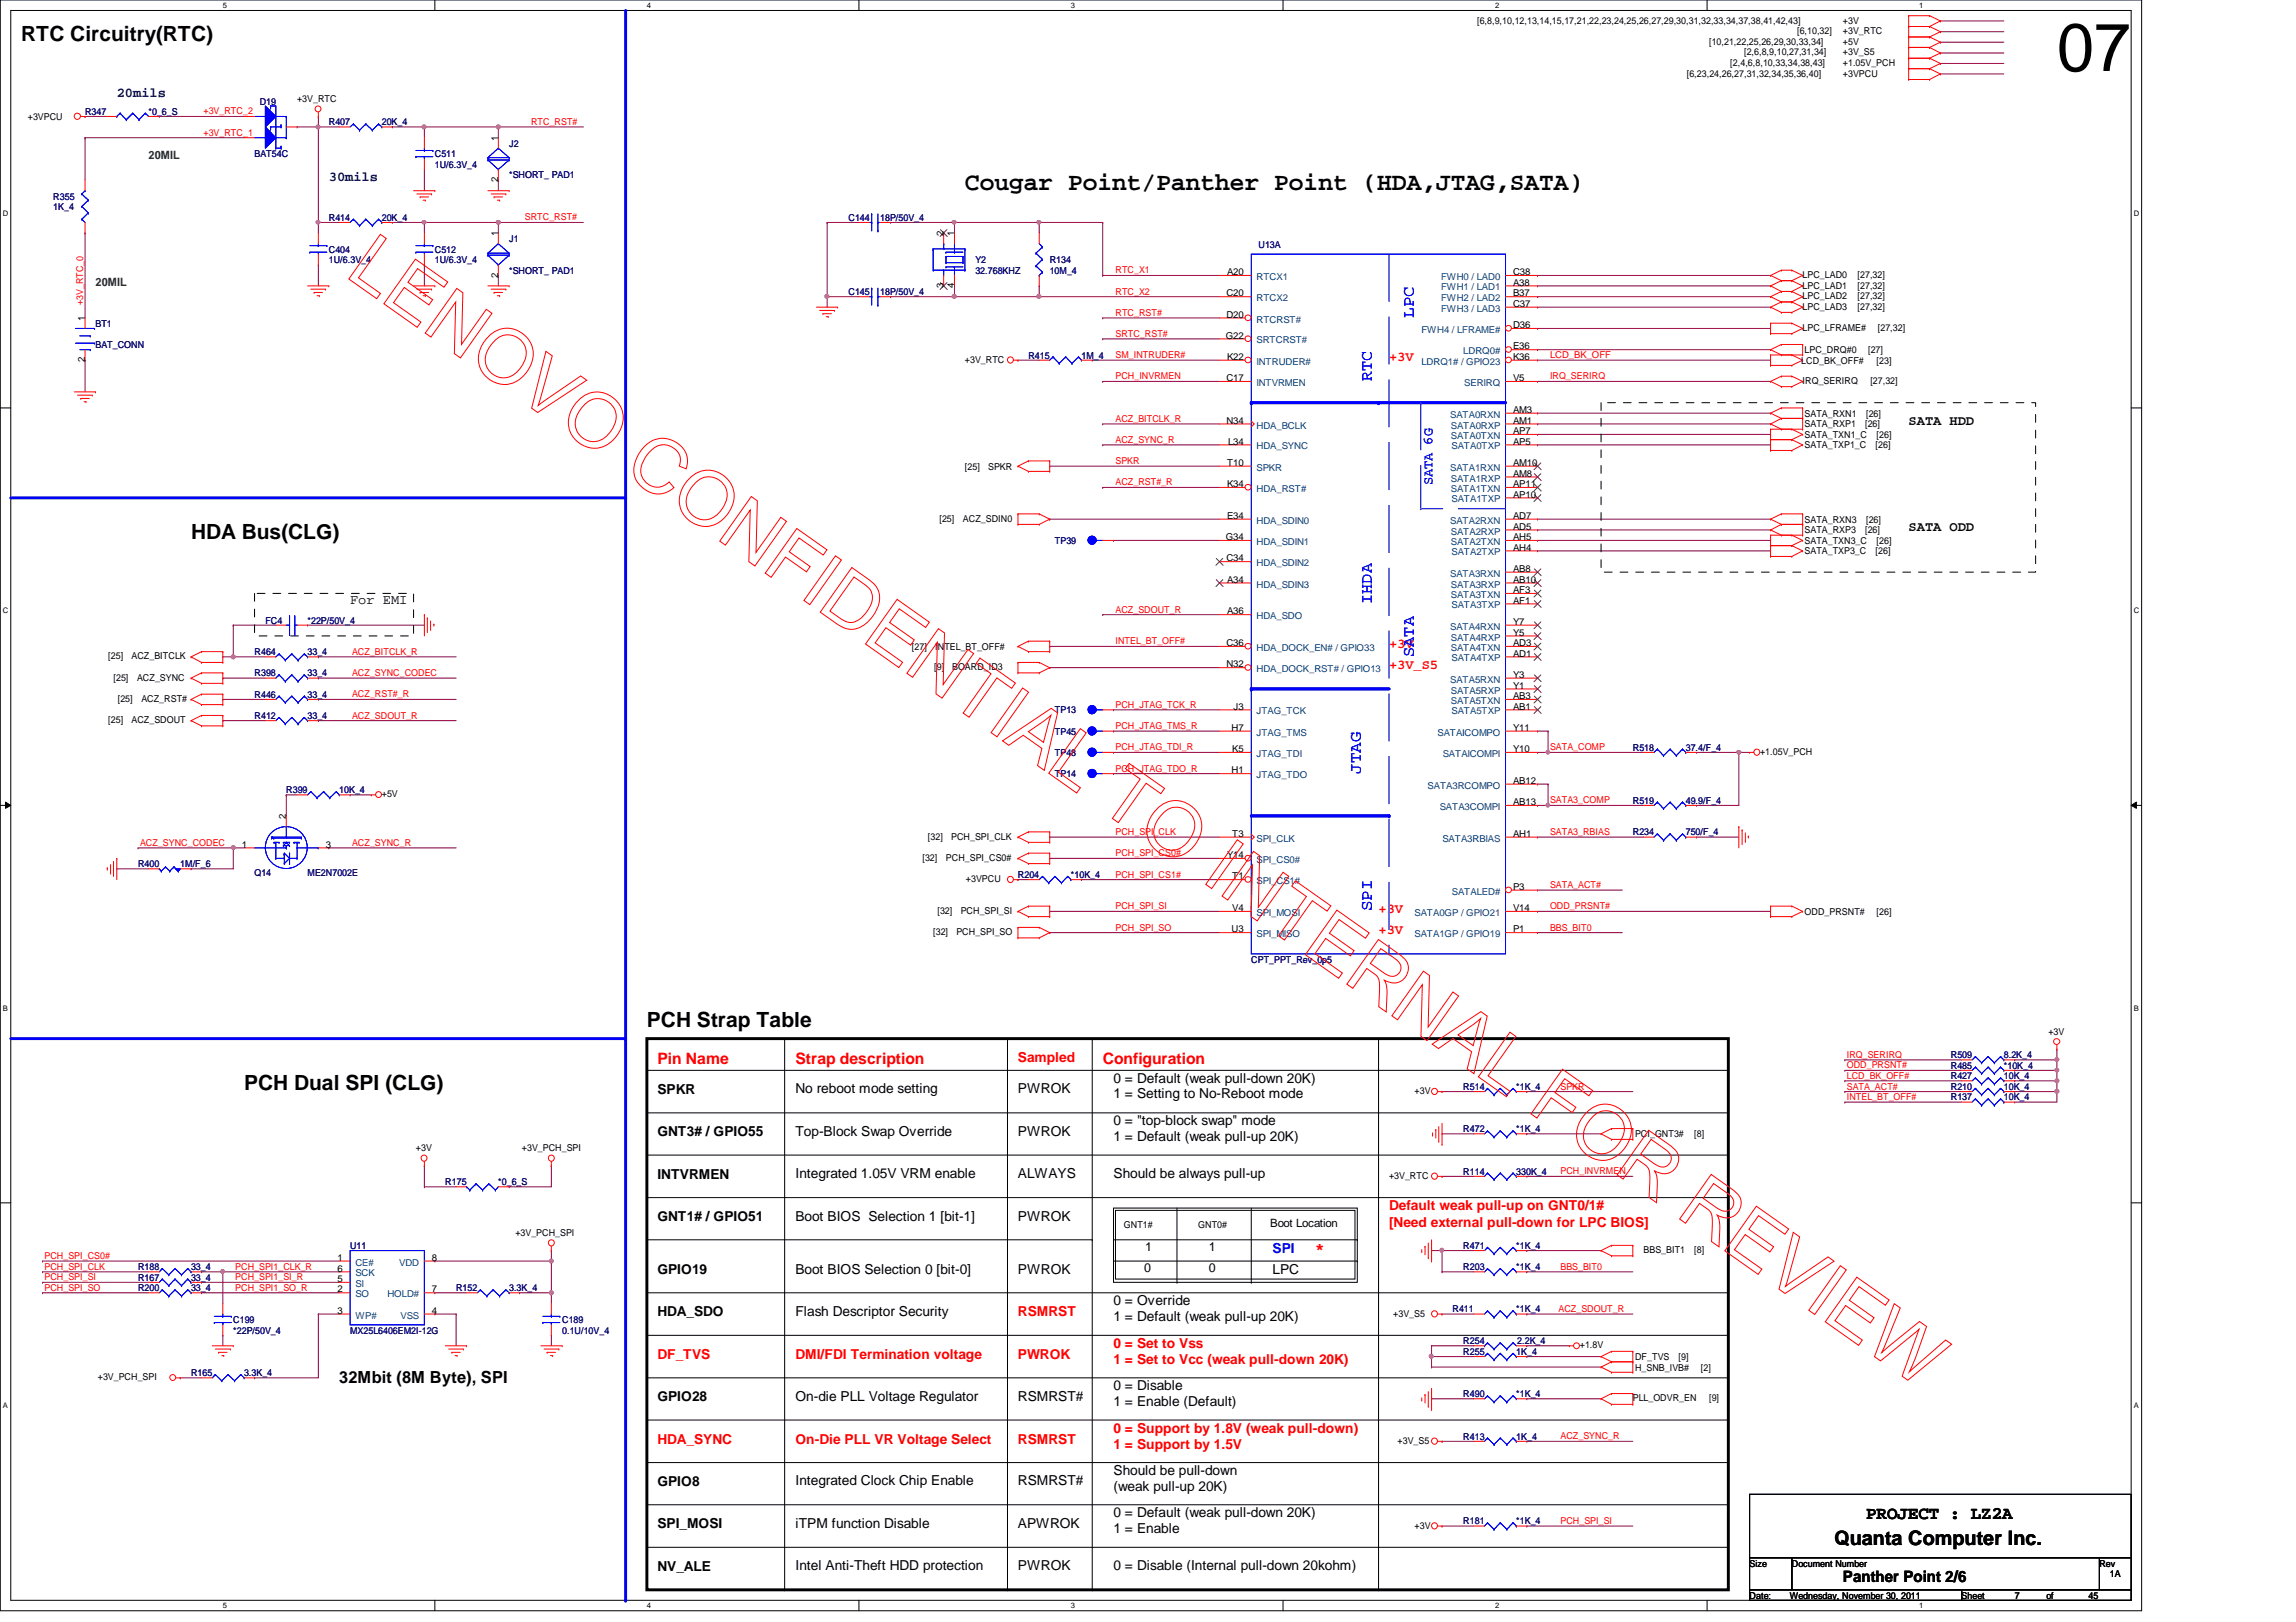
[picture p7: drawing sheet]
<svg xmlns="http://www.w3.org/2000/svg" width="297mm" height="210mm" viewBox="0 0 297 210" stroke-linecap="round" stroke-linejoin="round" font-family="sans-serif">
<defs><g id="words">
<text font-size="8.8" x="266.1" y="9.2">07</text>
<text font-size="3.3" x="124.8" y="24.6">Cougar Point/Panther Point (HDA,JTAG,SATA)</text>
<g font-size="2.7">
<text x="2.7" y="5.2">RTC Circuitry(RTC)</text>
<text x="24.7" y="69.7">HDA Bus(CLG)</text>
<text x="83.7" y="132.8">PCH Strap Table</text>
<text x="31.6" y="141.1">PCH Dual SPI (CLG)</text>
</g>
<text font-size="2.6" x="237.3" y="199.9">Quanta Computer Inc.</text>
<text font-size="2.3" x="241.4" y="196.6">PROJECT : LZ2A</text>
<g font-size="2.2" fill="#00f">
<text x="182.9" y="41.1" transform="rotate(-90 182.9 41.1)">LPC</text>
<text x="177.5" y="49.4" transform="rotate(-90 177.5 49.4)">RTC</text>
<text x="177.5" y="78.1" transform="rotate(-90 177.5 78.1)">IHDA</text>
<text x="182.9" y="85" transform="rotate(-90 182.9 85)">SATA</text>
<text x="176.1" y="100.1" transform="rotate(-90 176.1 100.1)">JTAG</text>
<text x="177.5" y="117.9" transform="rotate(-90 177.5 117.9)">SPI</text>
</g>
<text font-size="2.2" fill="#f00" x="170.1" y="162.2">*</text>
<text font-size="2.2" x="43.9" y="178.9">32Mbit (8M Byte), SPI</text>
<g font-size="2" fill="#f00">
<text x="85" y="137.7">Pin Name</text>
<text x="102.9" y="137.7">Strap description</text>
<text x="142.7" y="137.7">Configuration</text>
</g>
<text font-size="2" x="238.4" y="204.8">Panther Point 2/6</text>
<g font-size="1.8" fill="#000040">
<text x="15.1" y="12.5">20mils</text>
<text x="42.5" y="23.5">30mils</text>
</g>
<g font-size="1.8" fill="#f00">
<text x="179.7" y="46.8">+3V</text>
<text x="179.7" y="83.8">+3V</text>
<text x="179.7" y="86.5">+3V_S5</text>
<text x="178.3" y="118.1">+3V</text>
<text x="178.3" y="120.8">+3V</text>
<text x="131.7" y="137.4">Sampled</text>
<text x="179.7" y="156.6">Default weak pull-up on GNT0/1#</text>
<text x="179.7" y="158.7">[Need external pull-down for LPC BIOS]</text>
<text x="131.7" y="170.3">RSMRST</text>
<text x="85" y="175.8">DF_TVS</text>
<text x="102.9" y="175.8">DMI/FDI Termination voltage</text>
<text x="131.7" y="175.8">PWROK</text>
<text x="144.1" y="174.5">0 = Set to Vss</text>
<text x="144.1" y="176.6">1 = Set to Vcc (weak pull-down 20K)</text>
<text x="144.1" y="185.4">0 = Support by 1.8V (weak pull-down)</text>
<text x="85" y="186.8">HDA_SYNC</text>
<text x="102.9" y="186.8">On-Die PLL VR Voltage Select</text>
<text x="131.7" y="186.8">RSMRST</text>
<text x="144.1" y="187.5">1 = Support by 1.5V</text>
</g>
<g font-size="1.8">
<text x="246.9" y="55">SATA HDD</text>
<text x="246.9" y="68.7">SATA ODD</text>
<text x="45.3" y="78.2">For EMI</text>
<text x="85" y="141.5">SPKR</text>
<text x="102.9" y="141.5">No reboot mode setting</text>
<text x="131.7" y="141.5">PWROK</text>
<text x="144.1" y="140.1">0 = Default (weak pull-down 20K)</text>
<text x="144.1" y="142.2">1 = Setting to No-Reboot mode</text>
<text x="85" y="147">GNT3# / GPIO55</text>
<text x="102.9" y="147">Top-Block Swap Override</text>
<text x="131.7" y="147">PWROK</text>
<text x="144.1" y="145.6">0 = &quot;top-block swap&quot; mode</text>
<text x="144.1" y="147.7">1 = Default (weak pull-up 20K)</text>
<text x="85" y="152.5">INTVRMEN</text>
<text x="102.9" y="152.5">Integrated 1.05V VRM enable</text>
<text x="131.7" y="152.5">ALWAYS</text>
<text x="144.1" y="152.5">Should be always pull-up</text>
<text x="85" y="158">GNT1# / GPIO51</text>
<text x="102.9" y="157.9">Boot BIOS Selection 1 [bit-1]</text>
<text x="131.7" y="157.9">PWROK</text>
<text x="85" y="164.8">GPIO19</text>
<text x="102.9" y="164.8">Boot BIOS Selection 0 [bit-0]</text>
<text x="131.7" y="164.8">PWROK</text>
<text x="164.6" y="164.8">LPC</text>
<text x="85" y="170.3">HDA_SDO</text>
<text x="102.9" y="170.3">Flash Descriptor Security</text>
<text x="144.1" y="168.9">0 = Override</text>
<text x="144.1" y="170.9">1 = Default (weak pull-up 20K)</text>
<text x="144.1" y="179.9">0 = Disable</text>
<text x="85" y="181.3">GPIO28</text>
<text x="102.9" y="181.3">On-die PLL Voltage Regulator</text>
<text x="131.7" y="181.3">RSMRST#</text>
<text x="144.1" y="181.9">1 = Enable (Default)</text>
<text x="144.1" y="190.9">Should be pull-down</text>
<text x="85" y="192.3">GPIO8</text>
<text x="85" y="197.8">SPI_MOSI</text>
<text x="102.9" y="192.2">Integrated Clock Chip Enable</text>
<text x="102.9" y="197.7">iTPM function Disable</text>
<text x="131.7" y="192.2">RSMRST#</text>
<text x="131.7" y="197.7">APWROK</text>
<text x="144.1" y="192.9">(weak pull-up 20K)</text>
<text x="144.1" y="196.3">0 = Default (weak pull-down 20K)</text>
<text x="85" y="203.2">NV_ALE</text>
<text x="102.9" y="203.2">Intel Anti-Theft HDD protection</text>
<text x="131.7" y="203.2">PWROK</text>
<text x="144.1" y="198.4">1 = Enable</text>
<text x="144.1" y="203.2">0 = Disable (Internal pull-down 20kohm)</text>
</g>
<g font-size="1.8" fill="#00f">
<text x="185.3" y="62.8" transform="rotate(-90 185.3 62.8)">SATA 6G</text>
<text x="164.6" y="162.1">SPI</text>
</g>
<g font-size="1.6">
<text x="148.2" y="161.9">1</text>
<text x="156.4" y="161.9">1</text>
<text x="148" y="164.6">0</text>
<text x="156.4" y="164.6">0</text>
</g>
<g font-size="1.5" fill="#008000">
<text x="19.2" y="20.5">20MIL</text>
<text x="12.4" y="37">20MIL</text>
</g>
<text font-size="1.5" x="164.3" y="158.8">Boot Location</text>
<g font-size="1.2">
<text x="191.1" y="3">[6,8,9,10,12,13,14,15,17,21,22,23,24,25,26,27,29,30,31,32,33,34,37,38,41,42,43]</text>
<text x="221.1" y="5.8">[10,21,22,25,26,29,30,33,34]</text>
<text x="232.5" y="4.4">[6,10,32]</text>
<text x="238.4" y="4.4">+3V_RTC</text>
<text x="238.4" y="5.8">+5V</text>
<text x="238.4" y="3">+3V</text>
<text x="218.2" y="9.9">[6,23,24,26,27,31,32,34,35,36,40]</text>
<text x="223.9" y="8.6">[2,4,6,8,10,33,34,38,43]</text>
<text x="225.6" y="7.2">[2,6,8,9,10,27,31,34]</text>
<text x="238.4" y="9.9">+3VPCU</text>
<text x="238.4" y="7.2">+3V_S5</text>
<text x="238.4" y="8.6">+1.05V_PCH</text>
<text x="3.6" y="15.5">+3VPCU</text>
<text x="38.4" y="13.2">+3V_RTC</text>
<text x="64.4" y="23.6" transform="rotate(-90 64.4 23.6)">2</text>
<text x="64.4" y="18.2" transform="rotate(-90 64.4 18.2)">1</text>
<text x="64.4" y="35.9" transform="rotate(-90 64.4 35.9)">2</text>
<text x="64.4" y="30.6" transform="rotate(-90 64.4 30.6)">1</text>
<text x="122" y="30.6" transform="rotate(-90 122 30.6)">2</text>
<text x="123.4" y="30.6" transform="rotate(-90 123.4 30.6)">1</text>
<text x="158.7" y="35.6">A20</text>
<text x="195.7" y="35.6">C38</text>
<text x="233.2" y="36">LPC_LAD0</text>
<text x="240.3" y="36">[27,32]</text>
<text x="11" y="41.5" transform="rotate(-90 11 41.5)">1</text>
<text x="122" y="37.3" transform="rotate(-90 122 37.3)">3</text>
<text x="123.4" y="37.3" transform="rotate(-90 123.4 37.3)">4</text>
<text x="158.7" y="38.4">C20</text>
<text x="158.7" y="41.1">D20</text>
<text x="195.7" y="37">A38</text>
<text x="195.7" y="38.4">B37</text>
<text x="195.7" y="39.7">C37</text>
<text x="233.2" y="37.3">LPC_LAD1</text>
<text x="233.2" y="38.7">LPC_LAD2</text>
<text x="233.2" y="40.1">LPC_LAD3</text>
<text x="240.3" y="37.3">[27,32]</text>
<text x="240.3" y="38.7">[27,32]</text>
<text x="240.3" y="40.1">[27,32]</text>
<text x="11" y="46.9" transform="rotate(-90 11 46.9)">2</text>
<text x="124.8" y="46.9">+3V_RTC</text>
<text x="158.6" y="43.8">G22</text>
<text x="158.7" y="46.6">K22</text>
<text x="195.7" y="46.6">K36</text>
<text x="195.7" y="42.5">D36</text>
<text x="195.7" y="45.2">E36</text>
<text x="233" y="47.1">LCD_BK_OFF#</text>
<text x="233.2" y="42.8">LPC_LFRAME#</text>
<text x="233.5" y="45.7">LPC_DRQ#0</text>
<text x="241.7" y="45.7">[27]</text>
<text x="242.8" y="47.1">[23]</text>
<text x="242.9" y="42.8">[27,32]</text>
<text x="158.7" y="49.3">C17</text>
<text x="195.7" y="53.4">AM3</text>
<text x="195.7" y="49.3">V5</text>
<text x="233.2" y="49.7">IRQ_SERIRQ</text>
<text x="233.5" y="53.9">SATA_RXN1</text>
<text x="241.4" y="53.9">[26]</text>
<text x="242" y="49.7">[27,32]</text>
<text x="158.7" y="54.8">N34</text>
<text x="158.9" y="57.5">L34</text>
<text x="195.7" y="54.8">AM1</text>
<text x="195.7" y="56.2">AP7</text>
<text x="195.7" y="57.5">AP5</text>
<text x="233.5" y="55.3">SATA_RXP1</text>
<text x="233.5" y="56.7">SATA_TXN1_C</text>
<text x="233.5" y="58">SATA_TXP1_C</text>
<text x="241.3" y="55.3">[26]</text>
<text x="242.7" y="58">[26]</text>
<text x="242.8" y="56.7">[26]</text>
<text x="124.8" y="60.8">[25]</text>
<text x="127.8" y="60.8">SPKR</text>
<text x="158.7" y="63">K34</text>
<text x="158.7" y="60.3">T10</text>
<text x="195.7" y="60.3">AM10</text>
<text x="195.7" y="61.7">AM8</text>
<text x="195.7" y="63">AP11</text>
<text x="195.7" y="64.4">AP10</text>
<text x="121.5" y="67.5">[25]</text>
<text x="124.6" y="67.5">ACZ_SDIN0</text>
<text x="158.6" y="69.9">G34</text>
<text x="158.7" y="67.1">E34</text>
<text x="195.7" y="67.1">AD7</text>
<text x="195.7" y="68.5">AD5</text>
<text x="195.7" y="69.9">AH5</text>
<text x="195.7" y="71.2">AH4</text>
<text x="233.5" y="67.6">SATA_RXN3</text>
<text x="233.5" y="69">SATA_RXP3</text>
<text x="233.5" y="70.4">SATA_TXN3_C</text>
<text x="233.5" y="71.8">SATA_TXP3_C</text>
<text x="241.3" y="69">[26]</text>
<text x="241.4" y="67.6">[26]</text>
<text x="242.7" y="71.8">[26]</text>
<text x="242.8" y="70.4">[26]</text>
<text x="158.7" y="72.6">C34</text>
<text x="158.7" y="75.4">A34</text>
<text x="195.7" y="74">AB8</text>
<text x="195.7" y="75.4">AB10</text>
<text x="195.7" y="76.8">AF3</text>
<text x="158.7" y="83.6">C36</text>
<text x="158.7" y="79.5">A36</text>
<text x="195.7" y="78.1">AF1</text>
<text x="195.7" y="80.9">Y7</text>
<text x="195.7" y="82.3">Y5</text>
<text x="195.7" y="83.6">AD3</text>
<text x="14" y="85.3">[25]</text>
<text x="14.7" y="88.1">[25]</text>
<text x="17" y="85.3">ACZ_BITCLK</text>
<text x="17.7" y="88.1">ACZ_SYNC</text>
<text x="118" y="84.1">[27]</text>
<text x="120.9" y="86.7">[9]</text>
<text x="121" y="84.1">INTEL_BT_OFF#</text>
<text x="123.2" y="86.7">BOARD_ID3</text>
<text x="158.7" y="86.4">N32</text>
<text x="195.7" y="85">AD1</text>
<text x="195.7" y="87.7">Y3</text>
<text x="195.7" y="89.1">Y1</text>
<text x="14" y="93.6">[25]</text>
<text x="15.2" y="90.8">[25]</text>
<text x="17" y="93.6">ACZ_SDOUT</text>
<text x="18.3" y="90.8">ACZ_RST#</text>
<text x="159.3" y="94.6">H7</text>
<text x="159.6" y="91.8">J3</text>
<text x="195.7" y="90.5">AB3</text>
<text x="195.7" y="91.8">AB1</text>
<text x="195.7" y="94.6">Y11</text>
<text x="159.3" y="100.1">H1</text>
<text x="159.4" y="97.3">K5</text>
<text x="195.7" y="97.3">Y10</text>
<text x="195.7" y="101.4">AB12</text>
<text x="227.7" y="97.7">+1.05V_PCH</text>
<text x="37" y="106" transform="rotate(-90 37 106)">2</text>
<text x="49.4" y="103.2">+5V</text>
<text x="195.7" y="104.2">AB13</text>
<text x="31.3" y="109.7">1</text>
<text x="42.2" y="109.7">3</text>
<text x="119.3" y="111.4">[32]</text>
<text x="120.1" y="108.7">[32]</text>
<text x="122.4" y="111.4">PCH_SPI_CS0#</text>
<text x="123.1" y="108.7">PCH_SPI_CLK</text>
<text x="158.7" y="111">Y14</text>
<text x="159.4" y="108.3">T3</text>
<text x="159.4" y="113.8">T1</text>
<text x="195.7" y="108.3">AH1</text>
<text x="121.3" y="118.3">[32]</text>
<text x="124.3" y="118.3">PCH_SPI_SI</text>
<text x="125" y="114.1">+3VPCU</text>
<text x="159.4" y="117.9">V4</text>
<text x="195.7" y="115.1">P3</text>
<text x="195.7" y="117.9">V14</text>
<text x="233.5" y="118.4">ODD_PRSNT#</text>
<text x="242.8" y="118.4">[26]</text>
<text x="120.7" y="121">[32]</text>
<text x="123.7" y="121">PCH_SPI_SO</text>
<text x="159.3" y="120.6">U3</text>
<text x="195.7" y="120.6">P1</text>
<text x="265" y="133.9">+3V</text>
<text x="183" y="141.6">+3V</text>
<text x="53.8" y="149">+3V</text>
<text x="67.5" y="149">+3V_PCH_SPI</text>
<text x="211.5" y="147.2">PCI_GNT3#</text>
<text x="219.2" y="147.2">[8]</text>
<text x="179.7" y="152.6">+3V_RTC</text>
<text x="66.7" y="160">+3V_PCH_SPI</text>
<text x="145.4" y="158.9">GNT1#</text>
<text x="155" y="158.9">GNT0#</text>
<text x="43.6" y="163.2">1</text>
<text x="43.6" y="164.5">6</text>
<text x="43.6" y="165.9">5</text>
<text x="43.6" y="167.3">2</text>
<text x="55.9" y="163.2">8</text>
<text x="55.9" y="167.3">7</text>
<text x="212.6" y="162.1">BBS_BIT1</text>
<text x="219.2" y="162.1">[8]</text>
<text x="43.6" y="170">3</text>
<text x="55.9" y="170">4</text>
<text x="180.3" y="170.4">+3V_S5</text>
<text x="12.7" y="178.6">+3V_PCH_SPI</text>
<text x="204.4" y="174.5">+1.8V</text>
<text x="211.5" y="176">DF_TVS</text>
<text x="211.5" y="177.4">H_SNB_IVB#</text>
<text x="217.2" y="176">[9]</text>
<text x="220" y="177.4">[2]</text>
<text x="211.2" y="181.4">PLL_ODVR_EN</text>
<text x="221.1" y="181.4">[9]</text>
<text x="180.8" y="186.9">+3V_S5</text>
<text x="183" y="197.8">+3V</text>
<text x="226.4" y="202.7">Size</text>
<text x="231.8" y="202.7">Document Number</text>
<text x="271.6" y="202.7">Rev</text>
<text x="226.4" y="206.9">Date:</text>
<text x="231.6" y="206.9">Wednesday, November 30, 2011</text>
<text x="253.8" y="206.9">Sheet</text>
<text x="260.6" y="206.9">7</text>
<text x="264.7" y="206.9">of</text>
<text x="270.2" y="206.9">45</text>
<text x="273" y="204.1">1A</text>
</g>
<g font-size="1.2" fill="#000080">
<text x="11" y="14.9">R347</text>
<text x="19.2" y="14.9">*0_6_S</text>
<text x="33.6" y="13.6">D19</text>
<text x="42.5" y="16.2">R407</text>
<text x="49.4" y="16.2">20K_4</text>
<text x="32.9" y="20.3">BAT54C</text>
<text x="56.3" y="20.3">C511</text>
<text x="56.3" y="21.7">1U/6.3V_4</text>
<text x="65.9" y="19">J2</text>
<text x="65.9" y="23.1">*SHORT_ PAD1</text>
<text x="6.9" y="25.8">R355</text>
<text x="6.9" y="27.2">1K_4</text>
<text x="42.5" y="28.6">R414</text>
<text x="49.4" y="28.6">20K_4</text>
<text x="109.8" y="28.6">C144</text>
<text x="113.9" y="28.6">18P/50V_4</text>
<text x="42.5" y="32.7">C404</text>
<text x="42.5" y="34">1U/6.3V_4</text>
<text x="56.3" y="32.7">C512</text>
<text x="56.3" y="34">1U/6.3V_4</text>
<text x="65.9" y="31.3">J1</text>
<text x="65.9" y="35.4">*SHORT_ PAD1</text>
<text x="126.2" y="34">Y2</text>
<text x="126.2" y="35.4">32.768KHZ</text>
<text x="135.8" y="34">R134</text>
<text x="135.8" y="35.4">10M_4</text>
<text x="162.8" y="32.1">U13A</text>
<text x="109.8" y="38.1">C145</text>
<text x="113.9" y="38.1">18P/50V_4</text>
<text x="12.4" y="42.3">BT1</text>
<text x="12.4" y="45">BAT_CONN</text>
<text x="133.1" y="46.4">R415</text>
<text x="139.9" y="46.4">1M_4</text>
<text x="136.5" y="70.4">TP39</text>
<text x="34.3" y="80.7">FC4</text>
<text x="39.8" y="80.7">*22P/50V_4</text>
<text x="32.9" y="84.8">R464</text>
<text x="32.9" y="87.5">R398</text>
<text x="39.8" y="84.8">33_4</text>
<text x="39.8" y="87.5">33_4</text>
<text x="32.9" y="90.3">R446</text>
<text x="32.9" y="93">R412</text>
<text x="39.8" y="90.3">33_4</text>
<text x="39.8" y="93">33_4</text>
<text x="136.5" y="95.1">TP45</text>
<text x="136.5" y="92.3">TP13</text>
<text x="136.5" y="100.6">TP14</text>
<text x="136.5" y="97.8">TP48</text>
<text x="211.2" y="97.2">R518</text>
<text x="218.1" y="97.2">37.4/F_4</text>
<text x="37" y="102.6">R399</text>
<text x="43.9" y="102.6">10K_4</text>
<text x="211.2" y="104">R519</text>
<text x="218.1" y="104">49.9/F_4</text>
<text x="17.9" y="112.2">R400</text>
<text x="23.3" y="112.2">1M/F_6</text>
<text x="32.9" y="113.3">Q14</text>
<text x="39.8" y="113.3">ME2N7002E</text>
<text x="131.7" y="113.6">R204</text>
<text x="138.6" y="113.6">*10K_4</text>
<text x="211.2" y="108.1">R234</text>
<text x="218.1" y="108.1">750/F_4</text>
<text x="161.9" y="124.6">CPT_PPT_Rev_0p5</text>
<text x="252.4" y="136.9">R509</text>
<text x="259.2" y="136.9">8.2K_4</text>
<text x="189.3" y="141">R514</text>
<text x="196.2" y="141">*1K_4</text>
<text x="252.4" y="139.7">R427</text>
<text x="252.4" y="138.3">R485</text>
<text x="252.4" y="142.4">R137</text>
<text x="252.4" y="141">R210</text>
<text x="259.2" y="139.7">10K_4</text>
<text x="259.2" y="138.3">*10K_4</text>
<text x="259.2" y="142.4">10K_4</text>
<text x="259.2" y="141">10K_4</text>
<text x="189.3" y="146.5">R472</text>
<text x="196.2" y="146.5">*1K_4</text>
<text x="57.6" y="153.4">R175</text>
<text x="64.5" y="153.4">*0_6_S</text>
<text x="189.3" y="152">R114</text>
<text x="196.2" y="152">330K_4</text>
<text x="45.3" y="161.6">U11</text>
<text x="189.3" y="161.6">R471</text>
<text x="196.2" y="161.6">*1K_4</text>
<text x="17.9" y="165.7">R167</text>
<text x="17.9" y="164.3">R188</text>
<text x="17.9" y="167.1">R200</text>
<text x="24.7" y="165.7">33_4</text>
<text x="24.7" y="164.3">33_4</text>
<text x="24.7" y="167.1">33_4</text>
<text x="59" y="167.1">R152</text>
<text x="65.9" y="167.1">3.3K_4</text>
<text x="189.3" y="164.3">R203</text>
<text x="196.2" y="164.3">*1K_4</text>
<text x="30.2" y="171.2">C199</text>
<text x="30.2" y="172.6">*22P/50V_4</text>
<text x="45.3" y="172.6">MX25L6406EM2I-12G</text>
<text x="72.7" y="171.2">C189</text>
<text x="72.7" y="172.6">0.1U/10V_4</text>
<text x="187.9" y="169.8">R411</text>
<text x="189.3" y="173.9">R254</text>
<text x="196.2" y="169.8">*1K_4</text>
<text x="196.3" y="173.9">2.2K_4</text>
<text x="24.7" y="178.1">R165</text>
<text x="31.6" y="178.1">3.3K_4</text>
<text x="189.3" y="175.3">R255</text>
<text x="196.2" y="175.3">1K_4</text>
<text x="189.3" y="180.8">R490</text>
<text x="196.2" y="180.8">*1K_4</text>
<text x="189.3" y="186.3">R413</text>
<text x="196.2" y="186.3">1K_4</text>
<text x="189.3" y="197.3">R181</text>
<text x="196.2" y="197.3">*1K_4</text>
</g>
<g font-size="1.2" fill="#f00">
<text x="26.3" y="14.8">+3V_RTC_2</text>
<text x="26.3" y="17.6">+3V_RTC_1</text>
<text x="68.7" y="16.2">RTC_RST#</text>
<text x="67.9" y="28.5">SRTC_RST#</text>
<text x="144.3" y="35.4">RTC_X1</text>
<text x="10.7" y="39.5" transform="rotate(-90 10.7 39.5)">+3V_RTC_0</text>
<text x="144.3" y="40.9">RTC_RST#</text>
<text x="144.3" y="38.1">RTC_X2</text>
<text x="144.3" y="46.4">SM_INTRUDER#</text>
<text x="144.3" y="43.6">SRTC_RST#</text>
<text x="200.5" y="46.4">LCD_BK_OFF</text>
<text x="144.3" y="49.1">PCH_INVRMEN</text>
<text x="200.5" y="49.1">IRQ_SERIRQ</text>
<text x="144.3" y="54.6">ACZ_BITCLK_R</text>
<text x="144.3" y="57.3">ACZ_SYNC_R</text>
<text x="144.3" y="60.1">SPKR</text>
<text x="144.3" y="62.8">ACZ_RST#_R</text>
<text x="144.3" y="79.3">ACZ_SDOUT_R</text>
<text x="144.3" y="83.4">INTEL_BT_OFF#</text>
<text x="45.5" y="84.8">ACZ_BITCLK_R</text>
<text x="45.5" y="87.5">ACZ_SYNC_CODEC</text>
<text x="45.5" y="90.3">ACZ_RST#_R</text>
<text x="45.5" y="93">ACZ_SDOUT_R</text>
<text x="144.3" y="94.4">PCH_JTAG_TMS_R</text>
<text x="144.3" y="91.6">PCH_JTAG_TCK_R</text>
<text x="144.3" y="99.9">PCH_JTAG_TDO_R</text>
<text x="144.3" y="97.1">PCH_JTAG_TDI_R</text>
<text x="200.5" y="97.1">SATA_COMP</text>
<text x="200.5" y="104">SATA3_COMP</text>
<text x="18.1" y="109.5">ACZ_SYNC_CODEC</text>
<text x="45.5" y="109.5">ACZ_SYNC_R</text>
<text x="144.3" y="110.8">PCH_SPI_CS0#</text>
<text x="144.3" y="113.6">PCH_SPI_CS1#</text>
<text x="144.3" y="108.1">PCH_SPI_CLK</text>
<text x="200.5" y="108.1">SATA3_RBIAS</text>
<text x="144.3" y="117.7">PCH_SPI_SI</text>
<text x="200.5" y="114.9">SATA_ACT#</text>
<text x="200.5" y="117.7">ODD_PRSNT#</text>
<text x="144.3" y="120.4">PCH_SPI_SO</text>
<text x="200.5" y="120.4">BBS_BIT0</text>
<text x="238.9" y="136.9">IRQ_SERIRQ</text>
<text x="201.9" y="141">SPKR</text>
<text x="238.9" y="138.3">ODD_PRSNT#</text>
<text x="238.9" y="139.6">LCD_BK_OFF#</text>
<text x="238.9" y="141">SATA_ACT#</text>
<text x="238.9" y="142.4">INTEL_BT_OFF#</text>
<text x="201.9" y="152">PCH_INVRMEN</text>
<text x="5.8" y="167">PCH_SPI_SO</text>
<text x="5.8" y="165.7">PCH_SPI_SI</text>
<text x="5.8" y="162.9">PCH_SPI_CS0#</text>
<text x="5.8" y="164.3">PCH_SPI_CLK</text>
<text x="30.4" y="164.3">PCH_SPI1_CLK_R</text>
<text x="30.4" y="167">PCH_SPI1_SO_R</text>
<text x="30.4" y="165.7">PCH_SPI1_SI_R</text>
<text x="201.9" y="164.3">BBS_BIT0</text>
<text x="201.6" y="169.8">ACZ_SDOUT_R</text>
<text x="201.9" y="186.3">ACZ_SYNC_R</text>
<text x="201.9" y="197.2">PCH_SPI_SI</text>
</g>
<g font-size="1.2" fill="#004080">
<text x="162.6" y="36.2">RTCX1</text>
<text x="162.6" y="39">RTCX2</text>
<text x="162.6" y="41.7">RTCRST#</text>
<text x="186.4" y="36.2">FWH0 / LAD0</text>
<text x="186.4" y="37.6">FWH1 / LAD1</text>
<text x="186.4" y="39">FWH2 / LAD2</text>
<text x="186.4" y="40.3">FWH3 / LAD3</text>
<text x="162.6" y="47.2">INTRUDER#</text>
<text x="162.6" y="44.4">SRTCRST#</text>
<text x="183.9" y="47.2">LDRQ1# / GPIO23</text>
<text x="183.9" y="43.1">FWH4 / LFRAME#</text>
<text x="189.3" y="45.8">LDRQ0#</text>
<text x="162.6" y="50">INTVRMEN</text>
<text x="189.4" y="50">SERIRQ</text>
<text x="162.6" y="55.5">HDA_BCLK</text>
<text x="162.6" y="58.2">HDA_SYNC</text>
<text x="187.6" y="54.1">SATA0RXN</text>
<text x="187.7" y="55.5">SATA0RXP</text>
<text x="187.7" y="56.8">SATA0TXN</text>
<text x="187.8" y="58.2">SATA0TXP</text>
<text x="162.6" y="63.7">HDA_RST#</text>
<text x="162.6" y="60.9">SPKR</text>
<text x="187.6" y="60.9">SATA1RXN</text>
<text x="187.7" y="62.3">SATA1RXP</text>
<text x="187.7" y="63.7">SATA1TXN</text>
<text x="187.8" y="65">SATA1TXP</text>
<text x="162.6" y="67.8">HDA_SDIN0</text>
<text x="162.6" y="70.5">HDA_SDIN1</text>
<text x="187.6" y="67.8">SATA2RXN</text>
<text x="187.7" y="69.2">SATA2RXP</text>
<text x="187.7" y="70.5">SATA2TXN</text>
<text x="187.8" y="71.9">SATA2TXP</text>
<text x="162.6" y="73.3">HDA_SDIN2</text>
<text x="162.6" y="76">HDA_SDIN3</text>
<text x="187.6" y="74.6">SATA3RXN</text>
<text x="187.7" y="76">SATA3RXP</text>
<text x="187.7" y="77.4">SATA3TXN</text>
<text x="162.6" y="80.1">HDA_SDO</text>
<text x="187.6" y="81.5">SATA4RXN</text>
<text x="187.7" y="82.9">SATA4RXP</text>
<text x="187.8" y="78.7">SATA3TXP</text>
<text x="162.6" y="84.2">HDA_DOCK_EN# / GPIO33</text>
<text x="162.6" y="87">HDA_DOCK_RST# / GPIO13</text>
<text x="187.6" y="88.3">SATA5RXN</text>
<text x="187.7" y="84.2">SATA4TXN</text>
<text x="187.7" y="89.7">SATA5RXP</text>
<text x="187.8" y="85.6">SATA4TXP</text>
<text x="162.6" y="92.5">JTAG_TCK</text>
<text x="162.6" y="95.2">JTAG_TMS</text>
<text x="186" y="95.2">SATAICOMPO</text>
<text x="187.7" y="91.1">SATA5TXN</text>
<text x="187.8" y="92.5">SATA5TXP</text>
<text x="162.6" y="98">JTAG_TDI</text>
<text x="162.6" y="100.7">JTAG_TDO</text>
<text x="186.6" y="98">SATAICOMPI</text>
<text x="184.7" y="102.1">SATA3RCOMPO</text>
<text x="186.3" y="104.8">SATA3COMPI</text>
<text x="162.6" y="108.9">SPI_CLK</text>
<text x="162.6" y="111.7">SPI_CS0#</text>
<text x="186.6" y="108.9">SATA3RBIAS</text>
<text x="162.6" y="114.4">SPI_CS1#</text>
<text x="162.6" y="118.5">SPI_MOSI</text>
<text x="183" y="118.5">SATA0GP / GPIO21</text>
<text x="187.8" y="115.8">SATALED#</text>
<text x="162.6" y="121.3">SPI_MISO</text>
<text x="183" y="121.3">SATA1GP / GPIO19</text>
<text x="46" y="163.8">CE#</text>
<text x="46" y="165.2">SCK</text>
<text x="46" y="166.5">SI</text>
<text x="46" y="167.9">SO</text>
<text x="50.1" y="167.9">HOLD#</text>
<text x="51.6" y="163.8">VDD</text>
<text x="46" y="170.6">WP#</text>
<text x="51.8" y="170.6">VSS</text>
</g>
<g font-size="1">
<text x="28.8" y="1">5</text>
<text x="83.7" y="1">4</text>
<text x="138.6" y="1">3</text>
<text x="193.4" y="1">2</text>
<text x="248.3" y="1">1</text>
<text x=".4" y="27.9">D</text>
<text x="276.1" y="27.9">D</text>
<text x=".4" y="79.4">C</text>
<text x="276.1" y="79.4">C</text>
<text x=".4" y="130.8">B</text>
<text x="276.1" y="130.8">B</text>
<text x=".4" y="182.2">A</text>
<text x="276.1" y="182.2">A</text>
<text x="28.8" y="208.1">5</text>
<text x="83.7" y="208.1">4</text>
<text x="138.6" y="208.1">3</text>
<text x="193.4" y="208.1">2</text>
<text x="248.3" y="208.1">1</text>
</g>
</g></defs>
<path d="M0 0h277.1v208.4h-277.1zM1.4 1.4h274.3v205.7h-274.3z" fill="none" stroke="#000" stroke-width=".13"/>
<g fill="#fff">
<path d="M28.8 .1h.6v1.1h-.6z"/>
<path d="M28.8 207.2h.6v1.1h-.6z"/>
</g>
<path d="M56.3 0v1.4M56.3 207.1v1.3" fill="none" stroke="#000" stroke-width=".13"/>
<g fill="#fff">
<path d="M83.7 .1h.5v1.1h-.5z"/>
<path d="M83.7 207.2h.5v1.1h-.5z"/>
</g>
<path d="M111.1 0v1.4M111.1 207.1v1.3" fill="none" stroke="#000" stroke-width=".13"/>
<g fill="#fff">
<path d="M138.6 .1h.5v1.1h-.5z"/>
<path d="M138.6 207.2h.5v1.1h-.5z"/>
</g>
<path d="M166 0v1.4M166 207.1v1.3" fill="none" stroke="#000" stroke-width=".13"/>
<g fill="#fff">
<path d="M193.4 .1h.6v1.1h-.6z"/>
<path d="M193.4 207.2h.6v1.1h-.6z"/>
</g>
<path d="M220.8 0v1.4M220.8 207.1v1.3" fill="none" stroke="#000" stroke-width=".13"/>
<g fill="#fff">
<path d="M248.3 .1h.5v1.1h-.5z"/>
<path d="M248.3 207.2h.5v1.1h-.5z"/>
<path d="M.4 27.1h.7v1.1h-.7z"/>
<path d="M276.1 27.1h.7v1.1h-.7z"/>
<path d="M.4 78.5h.7v1.1h-.7z"/>
<path d="M276.1 78.5h.7v1.1h-.7z"/>
</g>
<path d="M0 52.8h1.4M275.7 52.8h1.4" fill="none" stroke="#000" stroke-width=".13"/>
<g fill="#fff">
<path d="M.4 129.9h.6v1.1h-.6z"/>
<path d="M276.1 129.9h.6v1.1h-.6z"/>
</g>
<path d="M0 104.2h1.4M.7 103.8l.7 .4-.7 .4zM275.7 104.2l.7-.4v.8zM275.7 104.2h1.4" fill="none" stroke="#000" stroke-width=".13"/>
<path d="M.7 103.8l.7 .4-.7 .4zM275.7 104.2l.7-.4v.8z" fill="#000"/>
<g fill="#fff">
<path d="M.4 181.4h.6v1.1h-.6z"/>
<path d="M276.1 181.4h.6v1.1h-.6z"/>
</g>
<path d="M0 155.7h1.4M275.7 155.7h1.4" fill="none" stroke="#000" stroke-width=".13"/>
<g fill="none" stroke="#800040" stroke-width=".13">
<path d="M198.9 35.6h.1M198.9 37h.1M198.9 38.4h.1M198.9 39.8h.1M198.9 35.6h30.2M198.9 37h30.2M198.9 38.4h30.2M198.9 39.8h30.2M131.7 46.6h.1M131.7 46.6h2.7M141.3 46.6h.1M141.3 46.6h16.5"/>
<path d="M142.7 54.9h.1M142.7 41.1h.1M142.7 54.9h15.1M142.7 41.1h15.1M198.9 42.5h.1M198.9 49.4h.1M198.9 42.5h30.2M198.9 49.4h30.2M198.9 94.6h.1M198.9 94.6h1.4M200.3 94.6h.1M200.3 94.6v2.8"/>
<path d="M225 97.4h.1M225 97.4h1.4M135.8 111.1h.1M135.8 111.1h22M186.6 141.3h.1M186.6 141.3h4.1M197.5 141.3h.1M197.5 141.3h13.7"/>
</g>
<circle cx="225" cy="97.3" r=".25" fill="#f0f"/>
<circle cx="225" cy="97.3" r=".25" fill="none" stroke="#f0f" stroke-width=".13"/>
<path d="M198.9 97.4h.1M198.9 97.4h13.7M200.3 97.4h.1" fill="none" stroke="#800040" stroke-width=".13"/>
<path d="M200.1 97.2h.3l.1 .1-.1 .2-.2 .1-.1-.1z" fill-rule="evenodd" fill="#f0f"/>
<path d="M200.1 97.2h.3l.1 .1-.1 .2-.2 .1-.1-.1z" fill="none" stroke="#f0f" stroke-width=".13"/>
<path d="M198.9 104.2h.1M198.9 101.5h.1M198.9 104.2h13.7M198.9 101.5h1.4M200.3 101.5h.1M200.3 104.2h.1M200.3 101.5v2.7M219.5 104.2h.1M219.5 104.2h5.5" fill="none" stroke="#800040" stroke-width=".13"/>
<path d="M200.1 104h.3l.1 .2-.1 .2h-.2h-.1z" fill-rule="evenodd" fill="#f0f"/>
<path d="M200.1 104h.3l.1 .2-.1 .2h-.2h-.1z" fill="none" stroke="#f0f" stroke-width=".13"/>
<g fill="none" stroke="#800040" stroke-width=".13">
<path d="M219.5 97.4h.1M219.5 97.4h5.5M225 97.4h.1M225 97.4v6.8M198.9 108.3h.1M198.9 115.2h.1M198.9 108.3h13.7M198.9 115.2h11M219.5 108.3h.1M219.5 108.3h5.5M198.9 120.7h.1M198.9 120.7h11"/>
<path d="M238.7 138.5h.1M238.7 137.2h.1M238.7 138.5h15.1M238.7 137.2h15.1M260.6 138.5h.1M260.6 137.2h.1M260.6 138.5h5.5M260.6 137.2h5.5"/>
</g>
<circle cx="266.1" cy="137.1" r=".26" fill="#f0f"/>
<circle cx="266.1" cy="137.1" r=".26" fill="none" stroke="#f0f" stroke-width=".13"/>
<path d="M266.1 138.5h.1M266.1 138.5v1.4" fill="none" stroke="#800040" stroke-width=".13"/>
<circle cx="266.1" cy="138.5" r=".25" fill="#f0f"/>
<circle cx="266.1" cy="138.5" r=".25" fill="none" stroke="#f0f" stroke-width=".13"/>
<g fill="none" stroke="#800040" stroke-width=".13">
<path d="M115.2 38.4h.1M123.5 37h.1M123.5 37v1.4h-8.3M142.7 57.6h.1M142.7 49.4h.1M142.7 43.9h.1M142.7 57.6h15.1M142.7 49.4h15.1M142.7 43.9h15.1M135.8 60.3h.1M135.8 67.2h.1M135.8 60.3h22"/>
<path d="M135.8 67.2h22M142.7 63.1h.1M142.7 79.5h.1M142.7 63.1h15.1M142.7 79.5h15.1M144.1 69.9h.1M144.1 69.9h13.7M131.7 113.8h.1M131.7 113.8h1.4M135.8 117.9h.1M135.8 117.9h22M139.9 113.8h.1"/>
<path d="M139.9 113.8h17.9M135.8 120.7h.1M135.8 120.7h22"/>
</g>
<circle cx="123.4" cy="38.4" r=".26" fill="#f0f"/>
<circle cx="123.4" cy="38.4" r=".26" fill="none" stroke="#f0f" stroke-width=".13"/>
<path d="M134.4 38.4h.1M134.4 38.4h23.4M142.7 35.6h.1M142.7 28.8h.1M142.7 35.6h15.1M142.7 28.8v6.8" fill="none" stroke="#800040" stroke-width=".13"/>
<circle cx="134.4" cy="38.4" r=".26" fill="#f0f"/>
<circle cx="134.4" cy="38.4" r=".26" fill="none" stroke="#f0f" stroke-width=".13"/>
<path d="M134.4 28.8h.1M134.4 28.8h8.3" fill="none" stroke="#800040" stroke-width=".13"/>
<circle cx="134.4" cy="28.8" r=".25" fill="#f0f"/>
<circle cx="134.4" cy="28.8" r=".25" fill="none" stroke="#f0f" stroke-width=".13"/>
<path d="M107 28.8h.1M107 38.4h.1M107 28.8h4.1M107 38.4v1.4" fill="none" stroke="#800040" stroke-width=".13"/>
<circle cx="107" cy="38.4" r=".26" fill="#f0f"/>
<circle cx="107" cy="38.4" r=".26" fill="none" stroke="#f0f" stroke-width=".13"/>
<path d="M123.5 28.8h.1M123.5 28.8h10.9M123.5 28.8v1.3M134.4 28.8h.1M134.4 28.8v1.3" fill="none" stroke="#800040" stroke-width=".13"/>
<circle cx="123.4" cy="28.8" r=".25" fill="#f0f"/>
<circle cx="123.4" cy="28.8" r=".25" fill="none" stroke="#f0f" stroke-width=".13"/>
<g fill="none" stroke="#800040" stroke-width=".13">
<path d="M11 15.1h.1M11 15.1h2.8M20.6 15.1h.1M20.6 15.1h11M41.2 16.4h.1M41.2 16.4v12.4M11 30.1h.1M11 30.1v11M41.2 34.3h.1M41.2 28.8h.1M41.2 28.8h2.7M41.2 34.3v2.7"/>
<path d="M50.8 28.8h.1M50.8 28.8h4.1M64.5 28.8h.1M64.5 28.8h11M107 38.4h.1M107 28.8h.1M107 38.4h4.1M107 28.8v9.6M115.2 28.8h.1M115.2 28.8h8.3M123.5 38.4h.1M134.4 37h.1"/>
<path d="M134.4 37v1.4h-10.9M198.9 117.9h.1M198.9 117.9h30.2M186.6 146.7h.1M186.6 152.2h.1M186.6 146.7h4.1M186.6 152.2h4.1M197.5 146.7h.1M197.5 152.2h.1M197.5 146.7h9.6M197.5 152.2h13.7"/>
</g>
<circle cx="64.5" cy="28.8" r=".25" fill="#f0f"/>
<circle cx="64.5" cy="28.8" r=".25" fill="none" stroke="#f0f" stroke-width=".13"/>
<path d="M11 17.8h.1M11 17.8h20.6M54.9 28.8h.1M54.9 28.8h9.6" fill="none" stroke="#800040" stroke-width=".13"/>
<circle cx="64.5" cy="28.8" r=".25" fill="#f0f"/>
<circle cx="64.5" cy="28.8" r=".25" fill="none" stroke="#f0f" stroke-width=".13"/>
<circle cx="54.9" cy="28.8" r=".25" fill="#f0f"/>
<circle cx="54.9" cy="28.8" r=".25" fill="none" stroke="#f0f" stroke-width=".13"/>
<path d="M38.4 16.4h.1M38.4 16.4h5.5M41.2 16.4h.1" fill="none" stroke="#800040" stroke-width=".13"/>
<circle cx="41.1" cy="16.4" r=".26" fill="#f0f"/>
<circle cx="41.1" cy="16.4" r=".26" fill="none" stroke="#f0f" stroke-width=".13"/>
<g fill="none" stroke="#800040" stroke-width=".13">
<path d="M11 17.8h.1M11 17.8v5.5M50.8 16.4h.1M50.8 16.4h13.7M54.9 16.4h.1M54.9 16.4v1.4M54.9 28.8h.1M54.9 34.3h.1M54.9 21.9h.1M54.9 21.9v2.8M54.9 28.8v1.3M54.9 34.3v2.7"/>
<path d="M64.5 23.3h.1M64.5 23.3v1.4"/>
</g>
<circle cx="64.5" cy="16.4" r=".26" fill="#f0f"/>
<circle cx="64.5" cy="16.4" r=".26" fill="none" stroke="#f0f" stroke-width=".13"/>
<circle cx="54.9" cy="16.4" r=".26" fill="#f0f"/>
<circle cx="54.9" cy="16.4" r=".26" fill="none" stroke="#f0f" stroke-width=".13"/>
<path d="M64.5 16.4h.1M64.5 16.4v1.4M64.5 16.4h11M41.2 28.8h.1M41.2 28.8v1.3M64.5 28.8h.1M64.5 35.6h.1M64.5 28.8v1.3M64.5 35.6v1.4" fill="none" stroke="#800040" stroke-width=".13"/>
<circle cx="41.1" cy="28.8" r=".25" fill="#f0f"/>
<circle cx="41.1" cy="28.8" r=".25" fill="none" stroke="#f0f" stroke-width=".13"/>
<path d="M41.2 15.1h.1M41.2 15.1v1.3M185.2 175.6h.1M185.2 176.9h.1M185.2 175.6v1.3M185.2 176.9h21.9M185.2 175.6h5.5M186.6 170.1h.1M186.6 170.1h4.1M197.5 170.1h.1M197.5 170.1h13.7" fill="none" stroke="#800040" stroke-width=".13"/>
<circle cx="185.2" cy="175.5" r=".26" fill="#f0f"/>
<circle cx="185.2" cy="175.5" r=".26" fill="none" stroke="#f0f" stroke-width=".13"/>
<g fill="none" stroke="#800040" stroke-width=".13">
<path d="M185.2 174.2h.1M185.2 161.8h.1M185.2 174.2h5.5M185.2 161.8h5.5M186.6 164.6h.1M186.6 161.8h.1M186.6 164.6h4.1M186.6 161.8v2.8M197.5 175.6h.1M197.5 174.2h.1M197.5 175.6h9.6M197.5 174.2h5.5"/>
<path d="M186.6 186.5h.1M186.6 186.5h4.1M197.5 181h.1M197.5 186.5h.1M197.5 181h9.6M197.5 186.5h13.7"/>
</g>
<path d="M186.4 161.6l.1-.1 .2 .2v.3l-.2 .1-.1-.1z" fill-rule="evenodd" fill="#f0f"/>
<path d="M186.4 161.6l.1-.1 .2 .2v.3l-.2 .1-.1-.1z" fill="none" stroke="#f0f" stroke-width=".13"/>
<g fill="none" stroke="#800040" stroke-width=".13">
<path d="M28.8 90.5h.1M28.8 87.8h.1M28.8 93.3h.1M28.8 90.5h5.5M28.8 87.8h5.5M28.8 93.3h5.5M41.2 85h.1M41.2 90.5h.1M41.2 93.3h.1M41.2 85h17.8M41.2 90.5h17.8M41.2 93.3h17.8"/>
<path d="M28.8 172.8h.1M28.8 172.8v1.4M41.2 170.1h.1M41.2 170.1h2.7M56.3 163.2h.1M56.3 163.2h15M59 170.1h.1M59 170.1v4.1M197.5 164.6h.1M197.5 161.8h.1M197.5 164.6h13.7M197.5 161.8h9.6"/>
</g>
<circle cx="71.3" cy="163.2" r=".26" fill="#f0f"/>
<circle cx="71.3" cy="163.2" r=".26" fill="none" stroke="#f0f" stroke-width=".13"/>
<g fill="none" stroke="#800040" stroke-width=".13">
<path d="M5.5 167.3h.1M5.5 167.3h13.7M23.3 178.3h.1M23.3 178.3h2.8M28.8 164.6h.1M28.8 164.6h15.1M56.3 167.3h.1M56.3 170.1h.1M56.3 167.3h4.1M56.3 170.1h2.7M71.3 172.8h.1M71.3 161.8h.1"/>
<path d="M71.3 161.8v1.4M71.3 172.8v1.4"/>
</g>
<path d="M28.6 164.4l.2-.1 .2 .1v.3l-.2 .1-.2-.1z" fill-rule="evenodd" fill="#f0f"/>
<path d="M28.6 164.4l.2-.1 .2 .1v.3l-.2 .1-.2-.1z" fill="none" stroke="#f0f" stroke-width=".13"/>
<path d="M26.1 167.3h.1M26.1 167.3h17.8M28.8 164.6h.1M28.8 164.6v4.1M32.9 178.3h.1M41.2 170.1h.1M41.2 170.1v8.2h-8.3M67.2 167.3h.1M67.2 167.3h4.1M71.3 163.2h.1M71.3 167.3h.1M71.3 163.2v5.5" fill="none" stroke="#800040" stroke-width=".13"/>
<circle cx="71.3" cy="167.3" r=".26" fill="#f0f"/>
<circle cx="71.3" cy="167.3" r=".26" fill="none" stroke="#f0f" stroke-width=".13"/>
<g fill="none" stroke="#800040" stroke-width=".13">
<path d="M198.9 46.6h.1M198.9 45.3h.1M198.9 46.6h30.2M198.9 45.3h30.2M144.1 97.4h.1M144.1 94.6h.1M144.1 91.9h.1M144.1 97.4h13.7M144.1 94.6h13.7M144.1 91.9h13.7M144.1 100.1h.1M144.1 100.1h13.7"/>
<path d="M238.7 139.9h.1M238.7 139.9h15.1M260.6 139.9h.1M260.6 139.9h5.5M266.1 137.2h.1M266.1 135.8h.1M266.1 139.9h.1M266.1 135.8v2.7M266.1 139.9v1.4h-5.5M260.6 141.3h.1M5.5 165.9h.1M5.5 163.2h.1"/>
<path d="M5.5 164.6h.1M5.5 165.9h13.7M5.5 163.2h38.4M5.5 164.6h13.7M26.1 165.9h.1M26.1 164.6h.1M26.1 165.9h17.8M26.1 164.6h2.7"/>
</g>
<circle cx="266.1" cy="139.9" r=".26" fill="#f0f"/>
<circle cx="266.1" cy="139.9" r=".26" fill="none" stroke="#f0f" stroke-width=".13"/>
<g fill="none" stroke="#800040" stroke-width=".13">
<path d="M11 46.6h.1M11 46.6v4.1M41.2 87.8h.1M41.2 87.8h17.8M135.8 83.7h.1M135.8 83.7h22M54.9 150.9h.1M54.9 153.6h.1M54.9 153.6h4.1M54.9 150.9v2.7M65.9 153.6h.1M71.3 150.9h.1"/>
<path d="M71.3 150.9v2.7h-5.4M238.7 141.3h.1M238.7 142.6h.1M238.7 141.3h15.1M238.7 142.6h15.1M260.6 142.6h.1M266.1 141.3h.1M266.1 141.3v1.3h-5.5M185.2 181h.1M185.2 181h5.5M186.6 197.5h.1M186.6 197.5h4.1"/>
<path d="M197.5 197.5h.1M197.5 197.5h13.7"/>
</g>
<circle cx="266.1" cy="141.2" r=".26" fill="#f0f"/>
<circle cx="266.1" cy="141.2" r=".26" fill="none" stroke="#f0f" stroke-width=".13"/>
<path d="M30.2 85h.1M30.2 85h4.1" fill="none" stroke="#800040" stroke-width=".13"/>
<circle cx="30.2" cy="85" r=".26" fill="#f0f"/>
<circle cx="30.2" cy="85" r=".26" fill="none" stroke="#f0f" stroke-width=".13"/>
<path d="M135.8 86.4h.1M135.8 86.4h22M30.2 109.7h.1M30.2 109.7h1.4M135.8 108.3h.1M135.8 108.3h22" fill="none" stroke="#800040" stroke-width=".13"/>
<circle cx="30.2" cy="109.7" r=".26" fill="#f0f"/>
<circle cx="30.2" cy="109.7" r=".26" fill="none" stroke="#f0f" stroke-width=".13"/>
<g fill="none" stroke="#800040" stroke-width=".13">
<path d="M251 9.6h.1M251 4.1h.1M251 5.5h.1M251 2.7h.1M251 6.9h.1M251 8.2h.1M251 9.6h8.2M251 4.1h8.2M251 5.5h8.2M251 2.7h8.2M251 6.9h8.2M251 8.2h8.2"/>
<path d="M198.9 53.5h.1M198.9 54.9h.1M198.9 56.2h.1M198.9 57.6h.1M198.9 53.5h30.2M198.9 54.9h30.2M198.9 56.2h30.2M198.9 57.6h30.2M198.9 67.2h.1M198.9 68.6h.1M198.9 69.9h.1M198.9 71.3h.1"/>
<path d="M198.9 67.2h30.2M198.9 68.6h30.2M198.9 69.9h30.2M198.9 71.3h30.2M28.8 85h.1M30.2 80.9h.1M30.2 80.9v4.1h-1.4M30.2 80.9h5.5M39.8 80.9h.1M39.8 80.9h15.1M15.1 112.4h.1M15.1 112.4h4.1"/>
<path d="M17.9 109.7h.1M17.9 109.7h12.3M24.7 112.4h.1M30.2 109.7h.1M30.2 109.7v2.7h-5.5M37 102.9h.1M37 102.9h1.4M37 102.9v2.7M42.5 109.7h.1M42.5 109.7h16.5M45.3 102.9h.1M45.3 102.9h2.7"/>
<path d="M185.2 174.2h.1M185.2 174.2v1.4"/>
</g>
<g fill="none" stroke="#f00" stroke-width=".13">
<path d="M10.5 15.1h.5M11 15.1h.1M41.2 15.1h.1M41.2 14.5v.6M246.9 10.3h.1M246.9 8.9h.1M246.9 4.8h.1M246.9 3.4h.1M246.9 6.1h.1M246.9 2h.1M246.9 7.5h.1M246.9 8.9h2.7"/>
<path d="M246.9 10.3h2.7M246.9 2v8.3M246.9 3.4h2.7M246.9 4.8h2.7M246.9 6.1h2.7M246.9 2h2.7M246.9 7.5h2.7M249.6 8.9h.1M249.6 10.3h.1M249.6 3.4h.1M249.6 4.8h.1M249.6 6.1h.1"/>
<path d="M249.6 2h.1M249.6 7.5h.1M249.6 8.9l1.4 .7M249.6 3.4l1.4 .7M249.6 4.8l1.4 .7M249.6 2l1.4 .7M249.6 6.1l1.4 .8M249.6 7.5l1.4 .7M251 9.6h.1M251 4.1h.1M251 5.5h.1M251 2.7h.1"/>
<path d="M251 6.9h.1M251 8.2h.1M251 9.6l-1.4 .7M251 4.1l-1.4 .7M251 5.5l-1.4 .6M251 2.7l-1.4 .7M251 6.9l-1.4 .6M251 8.2l-1.4 .7M39.8 37h2.7M40.2 37.4h1.9M40.6 37.8h.1M40.6 37.8h1.1"/>
<path d="M41 38.3h.3M41.3 38.3h.1M42.1 37.4h.1M42.5 37h.1M53.5 24.7h2.8M53.5 37h2.8M53.9 25.1h1.9M53.9 37.4h1.9M54.4 25.5h.1M54.4 37.8h.1M54.4 25.5h1.1M54.4 37.8h1.1"/>
<path d="M54.7 25.9h.3M54.7 38.3h.3M55 25.9h.1M55 38.3h.1M55.8 25.1h.1M55.8 37.4h.1M56.3 24.7h.1M56.3 37h.1M63.1 24.7h2.8M63.1 37h2.8M63.5 25.1h1.9M63.5 37.4h1.9"/>
<path d="M63.9 37.8h.1M63.9 25.5h.1M63.9 25.5h1.1M63.9 37.8h1.1M64.3 25.9h.3M64.3 38.3h.3M64.6 38.3h.1M64.6 25.9h.1M65.4 37.4h.1M65.4 25.1h.1M65.9 37h.1M65.9 24.7h.1"/>
<path d="M105.6 39.8h2.8M108.4 39.8h.1M229.1 37h.1M229.1 38.4h.1M229.1 39.8h.1M229.1 35.6h.1M229.1 37l1.4 .7M229.1 38.4l1.4 .7M229.1 39.8l1.4 .6M229.1 35.6l1.4 .7M230.5 36.3h.1M230.5 37.7h.1"/>
<path d="M230.5 39.1h.1M230.5 35h.1M230.5 36.3l-1.4 .7M230.5 36.3h1.3M230.5 37.7h1.3M230.5 37.7l-1.4 .7M230.5 39.1h1.3M230.5 39.1l-1.4 .7M230.5 35l-1.4 .6M230.5 35h1.3M231.8 36.3h.1M231.8 37.7h.1"/>
<path d="M231.8 39.1h.1M231.8 35h.1M231.8 36.3l1.4 .7M231.8 37.7l1.4 .7M231.8 39.1l1.4 .7M231.8 35l1.4 .6M233.2 37h.1M233.2 38.4h.1M233.2 39.8h.1M233.2 35.6h.1M233.2 37l-1.4 .7M233.2 38.4l-1.4 .7"/>
<path d="M233.2 39.8l-1.4 .6M233.2 35.6l-1.4 .7M9.6 50.7h2.8M10 51.1h1.9M10.5 51.6h.1M10.5 51.6h1.1M10.9 52h.2M11.1 52h.1M11.9 51.1h.1M12.4 50.7h.1M106 40.2h1.9M106.5 40.6h.1"/>
<path d="M106.5 40.6h1.1M106.9 41h.2M107.1 41h.1M107.9 40.2h.1M131.1 46.6h.6M131.7 46.6h.1M133.1 59.6h.1M133.1 59.6l-1.4 .7M133.1 59.6h2.7M135.8 59.6h.1M135.8 59.6v1.4M229.1 43.2h.1"/>
<path d="M229.1 41.8h.1M229.1 49.4h.1M229.1 45.9h.1M229.1 47.3h.1M229.1 45.3h.1M229.1 53.5h.1M229.1 54.9h.1M229.1 56.9h.1M229.1 55.5h.1M229.1 58.3h.1M229.1 41.8h2.7M229.1 43.2h2.7"/>
<path d="M229.1 41.8v1.4M229.1 45.9v1.4M229.1 55.5v2.8M229.1 49.4l1.4 .6M229.1 45.9h4.1M229.1 47.3h2.7M229.1 45.3l1.4 .6M229.1 53.5l1.4 .6M229.1 55.5h4.1M229.1 54.9l1.4 .6M229.1 56.9h2.7M229.1 58.3h2.7"/>
<path d="M230.5 40.4h.1M230.5 48.7h.1M230.5 50h.1M230.5 44.6h.1M230.5 45.9h.1M230.5 52.8h.1M230.5 54.1h.1M230.5 55.5h.1M230.5 40.4h1.3M230.5 48.7l-1.4 .7M230.5 48.7h1.3M230.5 50h1.3"/>
<path d="M230.5 44.6l-1.4 .7M230.5 44.6h2.7M230.5 52.8l-1.4 .7M230.5 52.8h2.7M230.5 54.1h2.7M230.5 54.1l-1.4 .8M231.8 40.4h.1M231.8 41.8h.1M231.8 43.2h.1M231.8 48.7h.1M231.8 50h.1M231.8 45.9h.1"/>
<path d="M231.8 47.3h.1M231.8 55.5h.1M231.8 56.9h.1M231.8 58.3h.1M231.8 41.8l1.4 .7M231.8 48.7l1.4 .7M231.8 45.9l1.4 .7M231.8 55.5l1.4 .7M231.8 56.9l1.4 .7M233.2 42.5h.1M233.2 49.4h.1M233.2 46.6h.1"/>
<path d="M233.2 44.6h.1M233.2 45.9h.1M233.2 52.8h.1M233.2 54.1h.1M233.2 55.5h.1M233.2 56.2h.1M233.2 57.6h.1M233.2 42.5l-1.4 .7M233.2 49.4l-1.4 .6M233.2 46.6l-1.4 .7M233.2 44.6v1.3M233.2 52.8v2.7"/>
<path d="M233.2 56.2l-1.4 .7M233.2 57.6l-1.4 .7M54.9 79.5h.1M54.9 79.5v2.8M55.3 80h.1M55.3 80v1.9M131.7 60.3h.1M131.7 67.9h.1M131.7 66.5h.1M131.7 60.3l1.4 .7M131.7 66.5h2.7M131.7 67.9h2.7"/>
<path d="M131.7 66.5v1.4M133.1 61h.1M133.1 61h2.7M134.4 66.5h.1M134.4 67.9h.1M134.4 66.5l1.4 .7M135.8 61h.1M135.8 67.2h.1M135.8 67.2l-1.4 .7M229.1 67.2h.1M229.1 68.6h.1M229.1 70.6h.1"/>
<path d="M229.1 69.3h.1M229.1 72h.1M229.1 69.3v2.7M229.1 67.2l1.4 .7M229.1 69.3h4.1M229.1 68.6l1.4 .7M229.1 70.6h2.7M229.1 72h2.7M230.5 66.5h.1M230.5 67.9h.1M230.5 69.3h.1M230.5 66.5h2.7"/>
<path d="M230.5 67.9h2.7M230.5 66.5l-1.4 .7M230.5 67.9l-1.4 .7M231.8 69.3h.1M231.8 70.6h.1M231.8 72h.1M231.8 69.3l1.4 .6M231.8 70.6l1.4 .7M233.2 66.5h.1M233.2 67.9h.1M233.2 69.3h.1M233.2 69.9h.1"/>
<path d="M233.2 71.3h.1M233.2 66.5v2.8M233.2 69.9l-1.4 .7M233.2 71.3l-1.4 .7M24.7 85h.1M24.7 90.5h.1M24.7 87.8h.1M24.7 93.3h.1M24.7 85l1.4 .7M24.7 90.5l1.4 .7M24.7 87.8l1.4 .6M24.7 93.3l1.4 .6"/>
<path d="M26.1 84.3h.1M26.1 85.7h.1M26.1 89.8h.1M26.1 91.2h.1M26.1 87.1h.1M26.1 88.4h.1M26.1 92.6h.1M26.1 93.9h.1M26.1 84.3l-1.4 .7M26.1 84.3h2.7M26.1 85.7h2.7M26.1 89.8l-1.4 .7"/>
<path d="M26.1 89.8h2.7M26.1 91.2h2.7M26.1 87.1l-1.4 .7M26.1 87.1h2.7M26.1 88.4h2.7M26.1 92.6l-1.4 .7M26.1 92.6h2.7M26.1 93.9h2.7M28.8 84.3h.1M28.8 85.7h.1M28.8 89.8h.1M28.8 91.2h.1"/>
<path d="M28.8 87.1h.1M28.8 88.4h.1M28.8 92.6h.1M28.8 93.9h.1M28.8 84.3v1.4M28.8 87.1v1.3M28.8 89.8v1.4M28.8 92.6v1.3M55.7 81.4h.1M55.7 80.3v1.1M56.1 80.8h.1M56.1 80.8v.2"/>
<path d="M131.7 83.7h.1M131.7 87.1h.1M131.7 85.7h.1M131.7 85.7v1.4M131.7 85.7h2.7M131.7 87.1h2.7M131.7 83.7l1.4 .6M133.1 83h.1M133.1 84.3h.1M133.1 84.3h2.7M133.1 83l-1.4 .7M133.1 83h2.7"/>
<path d="M134.4 85.7h.1M134.4 87.1h.1M134.4 85.7l1.4 .7M135.8 83h.1M135.8 84.3h.1M135.8 86.4h.1M135.8 83v1.3M135.8 86.4l-1.4 .7M226.4 97.4h.1M226.4 97.4h.5M13.9 112.3h.1M13.9 112.3v.3"/>
<path d="M14.3 113h.1M14.3 111.9v1.1M14.7 111.5h.1M14.7 111.5v1.9M15.1 111.1h.1M15.1 111.1v2.7M48 102.9h.1M48 102.9h.6M131.1 113.8h.6M131.7 108.3h.1M131.7 111.1h.1M131.7 117.9h.1"/>
<path d="M131.7 113.8h.1M131.7 108.3l1.4 .7M131.7 111.1l1.4 .7M131.7 117.9l1.4 .7M133.1 107.7h.1M133.1 109h.1M133.1 110.4h.1M133.1 111.8h.1M133.1 117.3h.1M133.1 118.6h.1M133.1 117.3h2.7M133.1 118.6h2.7"/>
<path d="M133.1 107.7l-1.4 .6M133.1 107.7h2.7M133.1 109h2.7M133.1 110.4l-1.4 .7M133.1 110.4h2.7M133.1 111.8h2.7M133.1 117.3l-1.4 .6M135.8 107.7h.1M135.8 109h.1M135.8 110.4h.1M135.8 111.8h.1M135.8 117.3h.1"/>
<path d="M135.8 118.6h.1M135.8 107.7v1.3M135.8 110.4v1.4M135.8 117.3v1.3M225 107h.1M225 107v2.7M225.4 107.4h.1M225.4 107.4v1.9M225.8 108.9h.1M225.8 107.8v1.1M226.2 108.2h.1M226.2 108.2v.3"/>
<path d="M229.1 118.6h.1M229.1 117.3h.1M229.1 117.3v1.3M229.1 117.3h2.7M229.1 118.6h2.7M231.8 117.3h.1M231.8 118.6h.1M231.8 117.3l1.4 .6M233.2 117.9h.1M233.2 117.9l-1.4 .7M131.7 121.4h.1M131.7 120h.1"/>
<path d="M131.7 120v1.4M131.7 120h2.7M131.7 121.4h2.7M134.4 120h.1M134.4 121.4h.1M134.4 120l1.4 .7M135.8 120.7h.1M135.8 120.7l-1.4 .7M266.1 135.8h.1M266.1 135.2v.6M54.9 150.9h.1M54.9 150.3v.6"/>
<path d="M71.3 150.9h.1M71.3 150.3v.6M185.3 146.9h.1M185.3 146.6v.3M185.8 146.2h.1M185.8 146.2v1.1M186 141.3h.6M186 152.2h.6M186.1 147.7h.1M186.1 145.8v1.9M186.6 141.3h.1M186.6 148.1h.1"/>
<path d="M186.6 152.2h.1M186.6 145.4v2.7M207.1 146.7h.1M207.1 146.7l1.4 .7M208.5 146h.1M208.5 147.4h.1M208.5 146l-1.4 .7M208.5 146h2.7M208.5 147.4h2.7M211.2 146h.1M211.2 147.4h.1M211.2 146v1.4"/>
<path d="M22.8 178.3h.5M23.3 178.3h.1M27.5 174.2h2.7M27.9 174.6h1.9M28.3 175h.1M28.3 175h1.1M28.7 175.4h.3M29 175.4h.1M29.8 174.6h.1M30.2 174.2h.1M57.6 174.2h2.8M58 174.6h1.9"/>
<path d="M58.5 175h.1M58.5 175h1.1M58.9 175.4h.2M59.1 175.4h.1M59.9 174.6h.1M60.4 174.2h.1M70 174.2h2.7M70.4 174.6h1.9M70.8 175h.1M70.8 175h1.1M71.2 175.4h.3M71.3 161.8h.1"/>
<path d="M71.3 161.3v.5M71.5 175.4h.1M72.3 174.6h.1M72.7 174.2h.1M183.9 162h.1M183.9 161.7v.3M184.4 161.3h.1M184.4 161.3v1.1M184.8 162.8h.1M184.8 160.9v1.9M185.2 163.2h.1M185.2 160.4v2.8"/>
<path d="M185.2 179.7v2.7M186 170.1h.6M186.6 170.1h.1M203 174.2h.1M203 174.2h.6M207.1 175.6h.1M207.1 176.9h.1M207.1 161.8h.1M207.1 175.6l1.4 .6M207.1 176.9l1.4 .7M207.1 161.8l1.4 .7M208.5 174.9h.1"/>
<path d="M208.5 176.2h.1M208.5 177.6h.1M208.5 161.2h.1M208.5 162.5h.1M208.5 174.9l-1.4 .7M208.5 174.9h2.7M208.5 176.2h2.7M208.5 176.2l-1.4 .7M208.5 177.6h2.7M208.5 161.2l-1.4 .6M208.5 161.2h2.7M208.5 162.5h2.7"/>
<path d="M211.2 174.9h.1M211.2 176.2h.1M211.2 177.6h.1M211.2 161.2h.1M211.2 162.5h.1M211.2 161.2v1.3M211.2 174.9v2.7M183.9 181.2h.1M183.9 180.9v.3M184.4 180.5h.1M184.4 180.5v1.1M184.8 182h.1"/>
<path d="M184.8 180.1v1.9M185.2 182.4h.1M186 186.5h.6M186 197.5h.6M186.6 186.5h.1M186.6 197.5h.1M207.1 181h.1M207.1 181l1.4 .7M208.5 180.3h.1M208.5 181.7h.1M208.5 180.3l-1.4 .7M208.5 180.3h2.7"/>
<path d="M208.5 181.7h2.7M211.2 180.3h.1M211.2 181.7h.1M211.2 180.3v1.4"/>
<circle cx="10" cy="15" r=".4"/>
<circle cx="41.1" cy="14.1" r=".38"/>
<circle cx="130.7" cy="46.6" r=".39"/>
<circle cx="227.3" cy="97.3" r=".39"/>
<circle cx="49" cy="102.8" r=".38"/>
<circle cx="130.7" cy="113.8" r=".39"/>
<circle cx="266.1" cy="134.8" r=".39"/>
<circle cx="54.9" cy="149.9" r=".39"/>
<circle cx="71.3" cy="149.9" r=".39"/>
<circle cx="185.6" cy="141.2" r=".39"/>
<circle cx="185.6" cy="152.2" r=".39"/>
<circle cx="22.4" cy="178.3" r=".38"/>
<circle cx="71.3" cy="160.8" r=".39"/>
<circle cx="185.6" cy="170" r=".39"/>
<circle cx="204" cy="174.2" r=".38"/>
<circle cx="185.6" cy="186.5" r=".39"/>
<circle cx="185.6" cy="197.5" r=".39"/>
</g>
<path d="M226.4 193.4h49.3v8.2h-49.3zM226.4 201.6h5.4v4.1h-5.4zM226.4 205.7h27.4v1.4h-27.4zM231.8 201.6h39.8v4.1h-39.8zM253.8 205.7h21.9v1.4h-21.9zM271.6 201.6h4.1v4.1h-4.1z" fill="none" stroke="#000" stroke-width=".13"/>
<path d="M80.9 1.4v205.7" fill="none" stroke="#00f" stroke-width=".38"/>
<circle cx="80.9" cy="207.1" r=".19" fill="#00f"/>
<path d="M1.4 64.4h79.5" fill="none" stroke="#00f" stroke-width=".38"/>
<circle cx="80.9" cy="64.4" r=".19" fill="#00f"/>
<g fill="none" stroke="#000" stroke-width=".13">
<path d="M83.7 138.5h139.9M101.5 134.4v71.3M130.3 134.4v71.3M141.3 134.4v71.3M178.3 134.4v71.3M223.6 138.5h.1M83.7 144h139.9M83.7 149.5h139.9M83.7 155h139.9M223.6 144h.1M223.6 149.5h.1M223.6 155h.1"/>
<path d="M83.7 160.4h57.6M83.7 167.3h139.9M83.7 178.3h139.9M141.3 160.4h.1M223.6 167.3h.1M223.6 178.3h.1M83.7 194.7h139.9M83.7 183.8h139.9M83.7 189.3h139.9M223.6 194.7h.1M223.6 183.8h.1M223.6 189.3h.1"/>
<path d="M101.5 205.7h.1M130.3 205.7h.1M141.3 205.7h.1M178.3 205.7h.1"/>
</g>
<path d="M83.7 134.4h139.9v71.3h-139.9z" fill="none" stroke="#000" stroke-width=".38"/>
<path d="M1.4 134.4h79.5" fill="none" stroke="#00f" stroke-width=".38"/>
<circle cx="80.9" cy="134.4" r=".19" fill="#00f"/>
<g fill="none" stroke="#000" stroke-width=".13">
<path d="M144.1 156.3h31.5v9.6h-31.5zM144.3 156.6h31v8.9h-31zM152.3 156.3v9.6M161.9 156.3v9.6M83.7 172.8h139.9M144.1 160.4h31.5M144.1 163.2h31.5M152.3 165.9h.1M161.9 165.9h.1M175.6 160.4h.1M175.6 163.2h.1M223.6 172.8h.1"/>
<path d="M83.7 200.2h139.9M223.6 200.2h.1"/>
</g>
<path d="M207.1 52.1h56.3v21.9h-56.3zM32.9 76.8h20.6v5.5h-20.6z" fill="none" stroke="#000" stroke-width=".13" stroke-dasharray="1 1 1 1 1 1 1 1"/>
<g fill="none" stroke="#00f" stroke-width=".13">
<path d="M15.1 15.1h.1M15.5 14.6h.1M15.5 14.6l.8 .9M15.5 14.6l-.4 .5M16.3 15.5h.1M17.2 14.6h.1M17.2 14.6l.8 .9M17.2 14.6l-.9 .9M18 15.5h.1M18.8 14.6h.1M18.8 14.6l.4 .5M18.8 14.6l-.8 .9"/>
<path d="M64.5 19.2h.1M64.5 19.2l1.4 1.2M64.5 19.2l-1.4 1.2M40.1 32.6h.1M40.1 32.6h2.2M40.1 31.8h2.2M41.2 31.8h.1M41.2 32.6h.1M41.2 31.5v.3M41.2 32.6v.3M42.3 31.8h.1M53.8 32.6h.1"/>
<path d="M53.8 32.6h2.2M53.8 31.8h2.2M54.9 31.8h.1M54.9 32.6h.1M54.9 31.5v.3M54.9 32.6v.3M56 31.8h.1M63.1 20.4h.1M63.1 20.7h.1M63.1 20.4h2.8M63.1 20.7h2.8M63.1 20.7l1.4 1.2"/>
<path d="M63.2 20.4h.1M64.5 21.9h.1M65.9 20.4h.1M65.9 20.7h.1M65.9 20.7l-1.4 1.2M112.5 28.8h.3M112.8 28.8h.1M112.8 27.7h.1M112.8 27.7v2.2M113.6 29.9h.1M113.6 28.8h.1M113.6 28.8h.3"/>
<path d="M113.6 27.7v2.2M134.9 113.4h.1M134.9 113.4l-.5 .4M134.9 113.4l.8 .9M135.7 114.3h.1M136.5 113.4h.1M136.5 113.4l-.8 .9M136.5 113.4l.8 .9M137.3 114.3h.1M138.1 113.4h.1M138.1 113.4l-.8 .9M138.1 113.4l.5 .4"/>
<path d="M138.6 113.8h.1M192.4 164.2h.1M192.4 164.2l-.3 .4M192.4 164.2l.9 .8M193.3 165h.1M194.1 164.2h.1M194.1 164.2l-.8 .8M194.1 164.2l.8 .8M194.9 165h.1M195.7 164.2h.1M195.7 164.2l-.8 .8M195.7 164.2l.5 .4"/>
<path d="M196.2 164.6h.1M192.4 180.6h.1M192.4 180.6l-.3 .4M192.4 180.6l.9 .8M193.3 181.4h.1M194.1 180.6h.1M194.1 180.6l-.8 .8M194.1 180.6l.8 .8M194.9 181.4h.1M195.7 180.6h.1M195.7 180.6l-.8 .8M195.7 180.6l.5 .4"/>
<path d="M196.2 181h.1"/>
</g>
<g fill="none" stroke="#f00" stroke-width=".13">
<path d="M13.8 15.1h1.3M19.2 15.1h1.4M64.5 17.8v1.4M41.2 30.1v1.4M41.2 32.9v1.4M54.9 30.1v1.4M54.9 32.9v1.4M64.5 21.9v1.4M111.1 28.8h1.4M113.9 28.8h1.3M133.1 113.8h1.3M138.6 113.8h1.3"/>
<path d="M190.7 164.6h1.4M196.2 164.6h1.3M190.7 181h1.4M196.2 181h1.3"/>
</g>
<circle cx="141.3" cy="94.6" r=".54" fill="#00f"/>
<g fill="none" stroke="#00f" stroke-width=".13">
<path d="M141.9 94.6h.1M141.9 94.6h.8"/>
<circle cx="141.3" cy="94.6" r=".54"/>
</g>
<circle cx="141.3" cy="94.6" r=".54" fill="#00f"/>
<g fill="none" stroke="#00f" stroke-width=".13">
<path d="M141.9 94.6h.1M141.9 94.6h.8M20.6 112.4h.1M20.6 112.4l.3 .3M20.9 112.7h.1M21.4 112.2h.1M21.4 112.2l.6 .5M21.4 112.2l-.5 .5M22 112.7h.1M22.5 112.2h.1M22.5 112.2l.6 .5M22.5 112.2l-.5 .5"/>
<path d="M23.1 112.7h.1M23.3 112.4l-.2 .3M255.6 139.5h.1M255.6 139.5l-.5 .4M255.6 139.5l.8 .8M257.2 139.5h.1M257.2 139.5l-.8 .8M257.2 139.5l.8 .8M258.8 139.5h.1M258.8 139.5l-.8 .8M258.8 139.5l.4 .4M259.2 139.9h.1"/>
<path d="M256.4 140.3h.1M258 140.3h.1M62.1 166.9h.1M62.1 166.9l-.3 .4M62.1 166.9l.9 .8M63 167.7h.1M63.8 166.9h.1M63.8 166.9l-.8 .8M63.8 166.9l.8 .8M64.6 167.7h.1M65.4 166.9h.1M65.4 166.9l-.8 .8"/>
<path d="M65.4 166.9l.5 .4M65.9 167.3h.1"/>
<circle cx="141.3" cy="94.6" r=".54"/>
</g>
<path d="M142.7 94.6h1.4M253.8 139.9h1.3M259.2 139.9h1.4M60.4 167.3h1.4M65.9 167.3h1.3" fill="none" stroke="#f00" stroke-width=".13"/>
<path d="M22.8 112.4h.5l-.2 .3z" fill-rule="evenodd" fill="#00f"/>
<g fill="none" stroke="#00f" stroke-width=".13">
<path d="M20.6 112.4h.1M20.6 112.4l.3 .3M20.9 112.7h.1M21.4 112.2h.1M21.4 112.2l.6 .5M21.4 112.2l-.5 .5M22 112.7h.1M22.5 112.2h.1M22.5 112.2l.6 .5M22.5 112.2l-.5 .5M22.8 112.4h.5l-.2 .3zM23.1 112.7h.1"/>
<path d="M23.3 112.4l-.2 .3"/>
</g>
<path d="M22.8 112.4h.5l-.2 .3z" fill-rule="evenodd" fill="#00f"/>
<g fill="none" stroke="#00f" stroke-width=".13">
<path d="M10.6 28.4h.1M10.6 26.7h.1M10.6 25.1h.1M10.6 28.4l.4 .4M10.6 26.7l.8 .9M10.6 25.1l.8 .8M11 24.7h.1M11 24.7l-.4 .4M11.4 27.6h.1M11.4 25.9h.1M11.4 27.6l-.8 .8M11.4 25.9l-.8 .8"/>
<path d="M22.8 112.4h.5l-.2 .3z"/>
</g>
<path d="M11 23.3v1.4M11 28.8v1.3M19.2 112.4h1.4M23.3 112.4h1.4" fill="none" stroke="#f00" stroke-width=".13"/>
<path d="M34.3 13.7l1.4 1.4-1.4 1.3z" fill="#00f"/>
<g fill="none" stroke="#00f" stroke-width=".13">
<path d="M32.9 15.1h1.4M34.3 13.7l1.4 1.4-1.4 1.3zM34.3 15.1h.1M35 13.7h.1M35 14h.1M35 13.7h.7v2.7M35 13.7v.3M35.7 16.4h.1M35.7 15.1h1.3M35.7 16.4h.7M36.4 16.4h.1M36.4 16.2h.1"/>
<path d="M36.4 16.2v.2M37 15.1h.1"/>
</g>
<path d="M34.3 16.4l1.4 1.4-1.4 1.4z" fill="#00f"/>
<g fill="none" stroke="#00f" stroke-width=".13">
<path d="M32.9 17.8h1.4M34.3 16.4l1.4 1.4-1.4 1.4zM34.3 17.8h.1M35 16.4h.1M35 16.7h.1M35 16.4h.7v2.8M35 16.4v.3M35.7 19.2h.1M35.7 17.8h1.3M35.7 19.2h.7M36.4 19.2h.1M36.4 18.9h.1"/>
<path d="M36.4 18.9v.3M37 17.8h.1M37 15.1v2.7"/>
</g>
<path d="M34.3 13.7l1.4 1.4-1.4 1.3z" fill="#00f"/>
<g fill="none" stroke="#00f" stroke-width=".13">
<path d="M32.9 15.1h1.4M34.3 13.7l1.4 1.4-1.4 1.3zM34.3 15.1h.1M35 13.7h.1M35 14h.1M35 13.7h.7v2.7M35 13.7v.3M35.7 16.4h.1M35.7 15.1h1.3M35.7 16.4h.7M36.4 16.4h.1M36.4 16.2h.1"/>
<path d="M36.4 16.2v.2M37 15.1h.1"/>
</g>
<path d="M34.3 16.4l1.4 1.4-1.4 1.4z" fill="#00f"/>
<g fill="none" stroke="#00f" stroke-width=".13">
<path d="M32.9 17.8h1.4M34.3 16.4l1.4 1.4-1.4 1.4zM34.3 17.8h.1M35 16.4h.1M35 16.7h.1M35 16.4h.7v2.8M35 16.4v.3M35.7 19.2h.1M35.7 17.8h1.3M35.7 19.2h.7M36.4 19.2h.1M36.4 18.9h.1"/>
<path d="M36.4 18.9v.3M37 17.8h.1M37 15.1v2.7M192.4 161.4h.1M192.4 161.4l-.3 .4M192.4 161.4l.9 .9M193.3 162.3h.1M194.1 161.4h.1M194.1 161.4l-.8 .9M194.1 161.4l.8 .9M194.9 162.3h.1M195.7 161.4h.1"/>
<path d="M195.7 161.4l-.8 .9M195.7 161.4l.5 .4M196.2 161.8h.1"/>
</g>
<path d="M31.6 15.1h1.3M31.6 17.8h1.3M37 16.4h1.4M190.7 161.8h1.4M196.2 161.8h1.3" fill="none" stroke="#f00" stroke-width=".13"/>
<path d="M179.7 32.9v90.5M179.7 123.4h.1" fill="none" stroke="#fff" stroke-width=".13" stroke-dasharray="6.1 2"/>
<path d="M179.7 32.9v90.5M179.7 123.4h.1" fill="none" stroke="#00f" stroke-width=".13" stroke-dasharray="6.1 2"/>
<path d="M161.9 52.1h16.4" fill="none" stroke="#00f" stroke-width=".38"/>
<circle cx="161.9" cy="52.1" r=".19" fill="#00f"/>
<path d="M161.9 32.9h32.9v90.5h-32.9z" fill="none" stroke="#00f" stroke-width=".13"/>
<path d="M161.9 105.6h17.8" fill="none" stroke="#00f" stroke-width=".38"/>
<circle cx="179.7" cy="105.6" r=".19" fill="#00f"/>
<path d="M178.3 52.1h16.5" fill="none" stroke="#00f" stroke-width=".38"/>
<circle cx="178.3" cy="52.1" r=".19" fill="#00f"/>
<path d="M161.9 89.2h17.8" fill="none" stroke="#00f" stroke-width=".38"/>
<circle cx="161.9" cy="89.2" r=".19" fill="#00f"/>
<path d="M179.7 32.9v90.5M183.8 52.1v13.7M183.8 65.8h.1M194.8 65.8h-11M179.7 123.4h.1" fill="none" stroke="#fff" stroke-width=".13" stroke-dasharray="6.1 2"/>
<path d="M179.7 32.9v90.5M183.8 52.1v13.7M183.8 65.8h.1M194.8 65.8h-11M179.7 123.4h.1" fill="none" stroke="#00f" stroke-width=".13" stroke-dasharray="6.1 2"/>
<path d="M161.9 52.1h16.4" fill="none" stroke="#00f" stroke-width=".38"/>
<circle cx="161.9" cy="52.1" r=".19" fill="#00f"/>
<path d="M161.9 32.9h32.9v90.5h-32.9z" fill="none" stroke="#00f" stroke-width=".13"/>
<path d="M161.9 105.6h17.8" fill="none" stroke="#00f" stroke-width=".38"/>
<circle cx="179.7" cy="105.6" r=".19" fill="#00f"/>
<path d="M178.3 52.1h16.5" fill="none" stroke="#00f" stroke-width=".38"/>
<circle cx="178.3" cy="52.1" r=".19" fill="#00f"/>
<path d="M161.9 89.2h17.8" fill="none" stroke="#00f" stroke-width=".38"/>
<circle cx="161.9" cy="89.2" r=".19" fill="#00f"/>
<path d="M183.8 52.1v13.7M183.8 65.8h.1M194.8 65.8h-11" fill="none" stroke="#fff" stroke-width=".13" stroke-dasharray="6.1 2"/>
<path d="M183.8 52.1v13.7M183.8 65.8h.1M194.8 65.8h-11" fill="none" stroke="#00f" stroke-width=".13" stroke-dasharray="6.1 2"/>
<path d="M157.8 35.6h4.1M157.8 38.4h4.1M157.8 49.4h4.1" fill="none" stroke="#f00" stroke-width=".13"/>
<circle cx="161.5" cy="46.6" r=".37" fill="#fff"/>
<g fill="none" stroke="#f00" stroke-width=".13">
<path d="M157.8 46.6h3.3M157.8 54.9h4.1M157.8 57.6h4.1M161.9 54.5l.4 .4-.4 .3"/>
<circle cx="161.5" cy="46.6" r=".37"/>
</g>
<circle cx="161.5" cy="63.1" r=".37" fill="#fff"/>
<g fill="none" stroke="#f00" stroke-width=".13">
<path d="M157.8 63.1h3.3M157.8 67.2h4.1M157.8 69.9h4.1M157.8 72.7h4.1M157.8 79.5h4.1"/>
<circle cx="161.5" cy="63.1" r=".37"/>
</g>
<path d="M157.3 72.3l.9 .9M158.2 72.3l-.9 .9" fill="none" stroke="#804000" stroke-width=".13"/>
<circle cx="195.2" cy="115.2" r=".37" fill="#fff"/>
<g fill="none" stroke="#f00" stroke-width=".13">
<path d="M194.8 35.6h4.1M194.8 37h4.1M194.8 38.4h4.1M194.8 39.8h4.1M195.6 115.2h3.3"/>
<circle cx="195.2" cy="115.2" r=".37"/>
</g>
<circle cx="195.2" cy="46.6" r=".37" fill="#fff"/>
<g fill="none" stroke="#f00" stroke-width=".13">
<path d="M195.6 46.6h3.3"/>
<circle cx="195.2" cy="46.6" r=".37"/>
</g>
<circle cx="195.2" cy="42.5" r=".37" fill="#fff"/>
<g fill="none" stroke="#f00" stroke-width=".13">
<path d="M195.6 42.5h3.3"/>
<circle cx="195.2" cy="42.5" r=".37"/>
</g>
<circle cx="195.2" cy="45.2" r=".37" fill="#fff"/>
<g fill="none" stroke="#f00" stroke-width=".13">
<path d="M195.6 45.3h3.3"/>
<circle cx="195.2" cy="45.2" r=".37"/>
</g>
<circle cx="161.5" cy="41.1" r=".37" fill="#fff"/>
<g fill="none" stroke="#f00" stroke-width=".13">
<path d="M157.8 41.1h3.3M157.8 75.4h4.1"/>
<circle cx="161.5" cy="41.1" r=".37"/>
</g>
<path d="M157.3 75l.9 .9M158.2 75l-.9 .9" fill="none" stroke="#804000" stroke-width=".13"/>
<circle cx="161.5" cy="83.6" r=".37" fill="#fff"/>
<g fill="none" stroke="#f00" stroke-width=".13">
<path d="M157.8 83.7h3.3"/>
<circle cx="161.5" cy="83.6" r=".37"/>
</g>
<circle cx="161.5" cy="86.4" r=".37" fill="#fff"/>
<g fill="none" stroke="#f00" stroke-width=".13">
<path d="M157.8 86.4h3.3"/>
<circle cx="161.5" cy="86.4" r=".37"/>
</g>
<circle cx="161.5" cy="43.8" r=".37" fill="#fff"/>
<g fill="none" stroke="#f00" stroke-width=".13">
<path d="M157.8 43.9h3.3M194.8 53.5h4.1M194.8 54.9h4.1M194.8 56.2h4.1M194.8 57.6h4.1M194.8 60.3h4.1M194.8 61.7h4.1M194.8 63.1h4.1M194.8 64.4h4.1M194.8 67.2h4.1M194.8 68.6h4.1M194.8 69.9h4.1"/>
<path d="M194.8 71.3h4.1M194.8 74h4.1M194.8 75.4h4.1M194.8 76.8h4.1M194.8 78.1h4.1M194.8 80.9h4.1M194.8 82.3h4.1M194.8 83.7h4.1M194.8 85h4.1M194.8 87.8h4.1M194.8 89.2h4.1M194.8 90.5h4.1"/>
<path d="M194.8 91.9h4.1M194.8 97.4h4.1M157.8 108.3h4.1M161.9 107.9l.4 .4-.4 .4"/>
<circle cx="161.5" cy="43.8" r=".37"/>
</g>
<g fill="none" stroke="#804000" stroke-width=".13">
<path d="M198.5 59.9l.9 .9M199.3 59.9l-.8 .9M198.5 61.3l.9 .9M198.5 62.7l.9 .8M198.5 64l.9 .9M198.5 73.6l.9 .9M198.5 75l.9 .9M198.5 76.4l.9 .9M198.5 77.7l.9 .9M199.3 61.3l-.8 .9M199.3 62.7l-.8 .8M199.3 64l-.8 .9"/>
<path d="M199.3 73.6l-.8 .9M199.3 75l-.8 .9M199.3 76.4l-.8 .9M199.3 77.7l-.8 .9M198.5 80.5l.9 .9M198.5 81.9l.9 .9M198.5 83.2l.9 .9M198.5 84.6l.9 .9M198.5 87.3l.9 .9M198.5 88.7l.9 .9M198.5 90.1l.9 .9M198.5 91.4l.9 .9"/>
<path d="M199.3 80.5l-.8 .9M199.3 81.9l-.8 .9M199.3 83.2l-.8 .9M199.3 84.6l-.8 .9M199.3 87.3l-.8 .9M199.3 88.7l-.8 .9M199.3 90.1l-.8 .9M199.3 91.4l-.8 .9"/>
</g>
<circle cx="161.5" cy="111.1" r=".37" fill="#fff"/>
<g fill="none" stroke="#f00" stroke-width=".13">
<path d="M157.8 111.1h3.3"/>
<circle cx="161.5" cy="111.1" r=".37"/>
</g>
<circle cx="161.5" cy="113.8" r=".37" fill="#fff"/>
<g fill="none" stroke="#f00" stroke-width=".13">
<path d="M43.9 16.4h1.4M49.4 16.4h1.4M54.9 17.8v1.4M43.9 28.8h1.4M49.4 28.8h1.4M54.9 20.6v1.3M64.5 30.1v1.4M64.5 34.3v1.3M111.1 38.4h1.4M113.9 38.4h1.3M122.1 30.1v1.4M122.1 35.6v1.4"/>
<path d="M123.5 30.1v1.4M123.5 35.6v1.4M134.4 46.6h1.4M139.9 46.6h1.4M194.8 49.4h4.1M157.8 60.3h4.1M34.3 85h1.4M35.7 80.9h1.3M38.4 80.9h1.4M39.8 85h1.4M157.8 91.9h4.1M157.8 94.6h4.1"/>
<path d="M157.8 97.4h4.1M194.8 94.6h4.1M31.6 109.7h1.3M37 105.6v1.4M41.2 109.7h1.3M157.8 113.8h3.3M157.8 117.9h4.1M157.8 100.1h4.1M194.8 117.9h4.1M194.8 104.2h4.1M194.8 101.5h4.1M194.8 108.3h4.1"/>
<path d="M212.6 104.2h1.4M218.1 104.2h1.4M157.8 120.7h4.1M194.8 120.7h4.1M253.8 138.5h1.3M259.2 138.5h1.4M59 153.6h1.4M64.5 153.6h1.4M190.7 146.7h1.4M190.7 141.3h1.4M190.7 152.2h1.4M196.2 146.7h1.3"/>
<path d="M196.2 141.3h1.3M196.2 152.2h1.3M253.8 142.6h1.3M259.2 142.6h1.4M19.2 165.9h1.4M19.2 164.6h1.4M24.7 165.9h1.4M24.7 164.6h1.4M26.1 178.3h1.4M28.8 168.7v1.4M28.8 171.4v1.4M31.6 178.3h1.3"/>
<path d="M71.3 168.7v1.4M71.3 171.4v1.4M190.7 175.6h1.4M196.2 175.6h1.3M190.7 186.5h1.4M190.7 197.5h1.4M196.2 186.5h1.3M196.2 197.5h1.3"/>
<circle cx="161.5" cy="113.8" r=".37"/>
</g>
<g fill="none" stroke="#00f" stroke-width=".13">
<path d="M45.7 16h.1M45.7 16l-.4 .4M45.7 16l.8 .8M46.5 16.8h.1M47.3 16h.1M47.3 16l-.8 .8M47.3 16l.9 .8M48.2 16.8h.1M49 16h.1M49 16l-.8 .8M49 16l.4 .4M49.4 16.4h.1"/>
<path d="M53.8 19.5h2.2M54.9 19.5h.1M54.9 19.2v.3M56 19.5h.1M45.7 28.4h.1M45.7 28.4l-.4 .4M45.7 28.4l.8 .8M46.5 29.2h.1M47.3 28.4h.1M47.3 28.4l-.8 .8M47.3 28.4l.9 .8M48.2 29.2h.1"/>
<path d="M49 28.4h.1M49 28.4l-.8 .8M49 28.4l.4 .4M49.4 28.8h.1M53.8 20.3h.1M53.8 20.3h2.2M54.9 20.3h.1M54.9 20.3v.3M63.1 32.8h.1M63.1 33h.1M63.1 32.8h2.8M63.1 33h2.8"/>
<path d="M63.1 33l1.4 1.3M63.2 32.8h.1M64.5 31.5h.1M64.5 34.3h.1M64.5 31.5l1.4 1.3M64.5 31.5l-1.4 1.3M65.9 32.8h.1M65.9 33h.1M65.9 33l-1.4 1.3M112.5 38.4h.3M112.8 38.4h.1M112.8 37.3h.1"/>
<path d="M112.8 37.3v2.2M113.6 39.5h.1M113.6 38.4h.1M113.6 38.4h.3M113.6 37.3v2.2M120.7 35h.1M120.7 32.3h.1M120.7 32.2h.1M120.7 35h4.1M120.7 32.2v2.8M120.7 32.2h4.1M122.1 35h.1"/>
<path d="M122.1 31.5h.1M122.1 31.5v.7M122.1 35v.6M122.4 34h.1M122.4 33.2h.1M122.4 34.5h.1M122.4 32.6h.1M122.4 34h2.2M122.4 33.2v.8M122.4 33.2h2.2M122.4 34.5h2.2M122.4 32.6h2.2"/>
<path d="M123.5 34.5h.1M123.5 32.6h.1M123.5 31.5v1.1M123.5 34.5v1.1M124.6 34h.1M124.6 33.2h.1M124.6 33.2v.8M124.8 35h.1M124.8 32.2h.1M124.8 32.2v2.8M136.2 46.2h.1M136.2 46.2l-.4 .4"/>
<path d="M136.2 46.2l.8 .8M137 47h.1M137.9 46.2h.1M137.9 46.2l-.9 .8M137.9 46.2l.8 .8M138.7 47h.1M139.5 46.2h.1M139.5 46.2l-.8 .8M139.5 46.2l.4 .4M139.9 46.6h.1M37.5 79.7v2.4M38.1 79.7v2.4"/>
<path d="M36.1 84.6h.1M36.1 84.6l-.4 .4M36.1 84.6l.8 .8M36.9 85.4h.1M37 80.9h.5M37.5 82.1h.1M37.5 80.9h.1M37.8 84.6h.1M37.8 84.6l-.9 .8M37.8 84.6l.8 .8M38.1 80.9h.1M38.1 82.1h.1"/>
<path d="M38.1 80.9h.3M38.6 85.4h.1M39.4 84.6h.1M39.4 84.6l-.8 .8M39.4 84.6l.4 .4M39.8 85h.1M32.9 109.7h4.1M35.1 108.5h.1M35.1 108.3h.1M35.1 108.3h3.9v.2M35.1 108.5h3.9M35.1 108.3v.2"/>
<path d="M35.3 108.3h.1M35.4 108.5h.1M35.4 109h.1M35.4 109h.7M35.6 109h.1M35.7 111.1h.1M35.7 109h.1M35.7 111.1h1.1M35.7 109v2.1M36.1 109h.1M36.7 109.4h.1M36.7 109h.1"/>
<path d="M36.7 109.4h.8M36.7 109h.8M36.8 111.1h.1M36.8 111.8h.1M36.8 110.5h.1M36.8 110.4h.1M36.8 110.7h.1M36.8 109.3h.1M36.8 110.4v1.4M36.8 110.4l.7 .7M36.8 109.3l-.1 .1M37 109.7h.1"/>
<path d="M37 108.3h.1M37 109h.1M37 109.4h.1M37 107v1.3M37 109.4v.3M37 109l-.2 .3M37 109l.5 .4M37.5 111.1h.1M37.5 109.4h.1M37.5 109h.1M37.5 111.8h.1M37.5 110.4h.1"/>
<path d="M37.5 110.4v1.4M37.5 111.1h.9M37.5 111.1l-.7 .7M38 109h.1M38 109h.7M38.1 109h.1M38.4 109h.1M38.4 111.1h.1M38.4 109.7h2.8M38.4 109v2.1M38.7 109h.1M39 108.5h.1"/>
<path d="M41.2 109.7h.1M214.4 103.8h.1M214.4 103.8l-.4 .4M214.4 103.8l.8 .8M215.2 104.6h.1M216.1 103.8h.1M216.1 103.8l-.9 .8M216.1 103.8l.8 .8M216.9 104.6h.1M217.7 103.8h.1M217.7 103.8l-.8 .8M217.7 103.8l.4 .4"/>
<path d="M218.1 104.2h.1M255.6 138.1h.1M255.6 138.1l-.5 .4M255.6 138.1l.8 .8M256.4 138.9h.1M257.2 138.1h.1M257.2 138.1l-.8 .8M257.2 138.1l.8 .8M258 138.9h.1M258.8 138.1h.1M258.8 138.1l-.8 .8M258.8 138.1l.4 .4"/>
<path d="M259.2 138.5h.1M60.4 153.6h.1M60.4 153.6l.4 .4M60.8 154h.1M61.6 153.2h.1M61.6 153.2l.8 .8M61.6 153.2l-.8 .8M62.4 154h.1M63.2 153.2h.1M63.2 153.2l.9 .8M63.2 153.2l-.8 .8M64.1 154h.1"/>
<path d="M64.5 153.6l-.4 .4M192.4 146.3h.1M192.4 140.8h.1M192.4 151.8h.1M192.4 146.3l-.3 .4M192.4 146.3l.9 .9M192.4 140.8l-.3 .5M192.4 140.8l.9 .9M192.4 151.8l-.3 .4M192.4 151.8l.9 .9M193.3 147.2h.1M193.3 141.7h.1"/>
<path d="M193.3 152.7h.1M194.1 146.3h.1M194.1 140.8h.1M194.1 151.8h.1M194.1 146.3l-.8 .9M194.1 146.3l.8 .9M194.1 140.8l-.8 .9M194.1 140.8l.8 .9M194.1 151.8l-.8 .9M194.1 151.8l.8 .9M194.9 147.2h.1M194.9 141.7h.1"/>
<path d="M194.9 152.7h.1M195.7 146.3h.1M195.7 140.8h.1M195.7 151.8h.1M195.7 146.3l-.8 .9M195.7 146.3l.5 .4M195.7 140.8l-.8 .9M195.7 140.8l.5 .5M195.7 151.8l-.8 .9M195.7 151.8l.5 .4M196.2 146.7h.1M196.2 141.3h.1"/>
<path d="M196.2 152.2h.1M255.6 142.2h.1M255.6 142.2l-.5 .4M255.6 142.2l.8 .8M256.4 143h.1M257.2 142.2h.1M257.2 142.2l-.8 .8M257.2 142.2l.8 .8M258 143h.1M258.8 142.2h.1M258.8 142.2l-.8 .8M258.8 142.2l.4 .4"/>
<path d="M259.2 142.6h.1M21 165.5h.1M21 164.2h.1M21 165.5l-.4 .4M21 165.5l.8 .9M21 164.2l-.4 .4M21 164.2l.8 .8M21.8 166.4h.1M21.8 165h.1M22.6 165.5h.1M22.6 164.2h.1M22.6 165.5l-.8 .9"/>
<path d="M22.6 165.5l.9 .9M22.6 164.2l-.8 .8M22.6 164.2l.9 .8M23.5 166.4h.1M23.5 165h.1M24.3 165.5h.1M24.3 164.2h.1M24.3 165.5l-.8 .9M24.3 165.5l.4 .4M24.3 164.2l-.8 .8M24.3 164.2l.4 .4M24.7 165.9h.1"/>
<path d="M24.7 164.6h.1M27.7 171.2h.1M27.7 171.2h2.2M27.7 170.3h2.2M27.9 177.9h.1M27.9 177.9l-.4 .4M27.9 177.9l.8 .8M28.7 178.7h.1M28.8 170.3h.1M28.8 171.2h.1M28.8 170.1v.2M28.8 171.2v.2"/>
<path d="M29.5 177.9h.1M29.5 177.9l-.8 .8M29.5 177.9l.8 .8M29.9 170.3h.1M30.3 178.7h.1M31.2 177.9h.1M31.2 177.9l-.9 .8M31.2 177.9l.4 .4M31.6 178.3h.1M70.2 171.2h.1M70.2 171.2h2.2M70.2 170.3h2.2"/>
<path d="M71.3 170.3h.1M71.3 171.2h.1M71.3 170.1v.2M71.3 171.2v.2M72.4 170.3h.1M192.4 175.1h.1M192.4 175.1l-.3 .5M192.4 175.1l.9 .9M193.3 176h.1M194.1 175.1h.1M194.1 175.1l-.8 .9M194.1 175.1l.8 .9"/>
<path d="M194.9 176h.1M195.7 175.1h.1M195.7 175.1l-.8 .9M195.7 175.1l.5 .5M196.2 175.6h.1M192.4 186.1h.1M192.4 197.1h.1M192.4 186.1l-.3 .4M192.4 186.1l.9 .8M192.4 197.1l-.3 .4M192.4 197.1l.9 .8M193.3 186.9h.1"/>
<path d="M193.3 197.9h.1M194.1 186.1h.1M194.1 197.1h.1M194.1 186.1l-.8 .8M194.1 186.1l.8 .8M194.1 197.1l-.8 .8M194.1 197.1l.8 .8M194.9 186.9h.1M194.9 197.9h.1M195.7 186.1h.1M195.7 197.1h.1M195.7 186.1l-.8 .8"/>
<path d="M195.7 186.1l.5 .4M195.7 197.1l-.8 .8M195.7 197.1l.5 .4M196.2 186.5h.1M196.2 197.5h.1"/>
<circle cx="37" cy="109.7" r="2.71"/>
</g>
<path d="M121.7 29.7l.9 .9M121.7 36.6l.9 .9M122.5 29.7l-.9 .9M122.5 36.6l-.9 .9" fill="none" stroke="#804000" stroke-width=".13"/>
<circle cx="141.3" cy="100.1" r=".54" fill="#00f"/>
<g fill="none" stroke="#00f" stroke-width=".13">
<path d="M141.9 100.1h.1M141.9 100.1h.8"/>
<circle cx="141.3" cy="100.1" r=".54"/>
</g>
<circle cx="141.3" cy="100.1" r=".54" fill="#00f"/>
<g fill="none" stroke="#00f" stroke-width=".13">
<path d="M36.1 90.1h.1M36.1 90.1l-.4 .4M36.1 90.1l.8 .8M36.9 90.9h.1M37.8 90.1h.1M37.8 90.1l-.9 .8M37.8 90.1l.8 .8M38.6 90.9h.1M39.4 90.1h.1M39.4 90.1l-.8 .8M39.4 90.1l.4 .4M39.8 90.5h.1"/>
<path d="M214.4 96.9h.1M214.4 96.9l-.4 .5M214.4 96.9l.8 .9M215.2 97.8h.1M216.1 96.9h.1M216.1 96.9l-.9 .9M216.1 96.9l.8 .9M216.9 97.8h.1M217.7 96.9h.1M217.7 96.9l-.8 .9M217.7 96.9l.4 .5M218.1 97.4h.1"/>
<path d="M141.9 100.1h.1M141.9 100.1h.8M255.6 140.8h.1M255.6 140.8l-.5 .5M255.6 140.8l.8 .9M256.4 141.7h.1M257.2 140.8h.1M257.2 140.8l-.8 .9M257.2 140.8l.8 .9M258 141.7h.1M258.8 140.8h.1M258.8 140.8l-.8 .9"/>
<path d="M258.8 140.8l.4 .5M259.2 141.3h.1M21 166.9h.1M21 166.9l-.4 .4M21 166.9l.8 .8M21.8 167.7h.1M22.6 166.9h.1M22.6 166.9l-.8 .8M22.6 166.9l.9 .8M23.5 167.7h.1M24.3 166.9h.1M24.3 166.9l-.8 .8"/>
<path d="M24.3 166.9l.4 .4M24.7 167.3h.1M192.1 174.2h.1M192.4 173.8h.1M192.4 173.8l.9 .8M192.4 173.8l-.3 .4M193.3 174.6h.1M194.1 173.8h.1M194.1 173.8l.8 .8M194.1 173.8l-.8 .8M194.9 174.6h.1M195.7 173.8h.1"/>
<path d="M195.7 173.8l.5 .4M195.7 173.8l-.8 .8"/>
<circle cx="141.3" cy="100.1" r=".54"/>
</g>
<path d="M34.3 90.5h1.4M39.8 90.5h1.4M212.6 97.4h1.4M218.1 97.4h1.4M142.7 100.1h1.4M253.8 141.3h1.3M259.2 141.3h1.4M19.2 167.3h1.4M24.7 167.3h1.4M190.7 174.2h1.4M196.2 174.2h1.3" fill="none" stroke="#f00" stroke-width=".13"/>
<circle cx="141.3" cy="69.9" r=".54" fill="#00f"/>
<g fill="none" stroke="#00f" stroke-width=".13">
<path d="M141.9 69.9h.1M141.9 69.9h.8"/>
<circle cx="141.3" cy="69.9" r=".54"/>
</g>
<circle cx="141.3" cy="69.9" r=".54" fill="#00f"/>
<g fill="none" stroke="#00f" stroke-width=".13">
<path d="M141.9 69.9h.1M141.9 69.9h.8"/>
<circle cx="141.3" cy="69.9" r=".54"/>
</g>
<path d="M142.7 69.9h1.4" fill="none" stroke="#f00" stroke-width=".13"/>
<circle cx="141.3" cy="91.8" r=".54" fill="#00f"/>
<g fill="none" stroke="#00f" stroke-width=".13">
<path d="M141.9 91.9h.1M141.9 91.9h.8"/>
<circle cx="141.3" cy="91.8" r=".54"/>
</g>
<circle cx="141.3" cy="91.8" r=".54" fill="#00f"/>
<g fill="none" stroke="#00f" stroke-width=".13">
<path d="M134 32.8h.1M134 34.4h.1M134 32.8l.9 .8M134 34.4l.9 .8M134.4 35.6h.1M134.4 31.5l.5 .5M134.9 32h.1M134.9 33.6h.1M134.9 35.2h.1M134.9 32l-.9 .8M134.9 33.6l-.9 .8M134.9 35.2l-.5 .4"/>
<path d="M9.8 42.5h2.4M9.8 44.4h2.4M10.3 45.3h1.4M10.3 43.5h1.4M11.7 45.3h.1M11.7 43.5h.1M12.2 42.5h.1M12.2 44.4h.1M36.1 92.8h.1M36.1 92.8l-.4 .5M36.1 92.8l.8 .9M36.9 93.7h.1"/>
<path d="M37.8 92.8h.1M37.8 92.8l-.9 .9M37.8 92.8l.8 .9M38.6 93.7h.1M39.4 92.8h.1M39.4 92.8l-.8 .9M39.4 92.8l.4 .5M39.8 93.3h.1M141.9 91.9h.1M141.9 91.9h.8M40.2 102.4h.1M40.2 102.4l-.4 .5"/>
<path d="M40.2 102.4l.8 .9M41 103.3h.1M41.9 102.4h.1M41.9 102.4l-.9 .9M41.9 102.4l.8 .9M42.7 103.3h.1M43.5 102.4h.1M43.5 102.4l-.8 .9M43.5 102.4l.4 .5M43.9 102.9h.1M214.4 107.9h.1M214.4 107.9l-.4 .4"/>
<path d="M214.4 107.9l.8 .9M215.2 108.8h.1M216.1 107.9h.1M216.1 107.9l-.9 .9M216.1 107.9l.8 .9M216.9 108.8h.1M217.7 107.9h.1M217.7 107.9l-.8 .9M217.7 107.9l.4 .4M218.1 108.3h.1M45.3 161.8h9.6v9.6h-9.6zM192.4 169.6h.1"/>
<path d="M192.4 169.6l-.3 .5M192.4 169.6l.9 .9M193.3 170.5h.1M194.1 169.6h.1M194.1 169.6l-.8 .9M194.1 169.6l.8 .9M194.9 170.5h.1M195.7 169.6h.1M195.7 169.6l-.8 .9M195.7 169.6l.5 .5M196.2 170.1h.1"/>
<circle cx="141.3" cy="91.8" r=".54"/>
</g>
<g fill="none" stroke="#f00" stroke-width=".13">
<path d="M134.4 30.1v1.4M134.4 35.6v1.4M11 41.1v1.4M11 45.3v1.3M34.3 93.3h1.4M39.8 93.3h1.4M142.7 91.9h1.4M38.4 102.9h1.4M43.9 102.9h1.4M212.6 108.3h1.4M218.1 108.3h1.4M43.9 163.2h1.4"/>
<path d="M43.9 164.6h1.4M43.9 165.9h1.4M43.9 167.3h1.4M43.9 170.1h1.4M54.9 163.2h1.4M54.9 167.3h1.4M54.9 170.1h1.4M190.7 170.1h1.4M196.2 170.1h1.3"/>
</g>
<circle cx="141.3" cy="97.3" r=".54" fill="#00f"/>
<g fill="none" stroke="#00f" stroke-width=".13">
<path d="M141.9 97.4h.1M141.9 97.4h.8"/>
<circle cx="141.3" cy="97.3" r=".54"/>
</g>
<circle cx="141.3" cy="97.3" r=".54" fill="#00f"/>
<g fill="none" stroke="#00f" stroke-width=".13">
<path d="M36.1 87.3h.1M36.1 87.3l-.4 .5M36.1 87.3l.8 .9M36.9 88.2h.1M37.8 87.3h.1M37.8 87.3l-.9 .9M37.8 87.3l.8 .9M38.6 88.2h.1M39.4 87.3h.1M39.4 87.3l-.8 .9M39.4 87.3l.4 .5M39.8 87.8h.1"/>
<path d="M141.9 97.4h.1M141.9 97.4h.8M255.6 136.7h.1M255.6 136.7l-.5 .5M255.6 136.7l.8 .8M256.4 137.5h.1M257.2 136.7h.1M257.2 136.7l-.8 .8M257.2 136.7l.8 .8M258 137.5h.1M258.8 136.7h.1M258.8 136.7l-.8 .8"/>
<path d="M258.8 136.7l.4 .5M259.2 137.2h.1"/>
<circle cx="141.3" cy="97.3" r=".54"/>
</g>
<path d="M34.3 87.8h1.4M39.8 87.8h1.4M142.7 97.4h1.4M253.8 137.2h1.3M259.2 137.2h1.4" fill="none" stroke="#f00" stroke-width=".13"/>
<circle cx="225" cy="97.3" r=".25" fill="#f0f"/>
<circle cx="225" cy="97.3" r=".25" fill="none" stroke="#f0f" stroke-width=".13"/>
<path d="M200.1 97.2h.3l.1 .1-.1 .2-.2 .1-.1-.1z" fill-rule="evenodd" fill="#f0f"/>
<path d="M200.1 97.2h.3l.1 .1-.1 .2-.2 .1-.1-.1z" fill="none" stroke="#f0f" stroke-width=".13"/>
<path d="M200.1 104h.3l.1 .2-.1 .2h-.2h-.1z" fill-rule="evenodd" fill="#f0f"/>
<path d="M200.1 104h.3l.1 .2-.1 .2h-.2h-.1z" fill="none" stroke="#f0f" stroke-width=".13"/>
<circle cx="266.1" cy="137.1" r=".26" fill="#f0f"/>
<circle cx="266.1" cy="137.1" r=".26" fill="none" stroke="#f0f" stroke-width=".13"/>
<circle cx="266.1" cy="138.5" r=".25" fill="#f0f"/>
<circle cx="266.1" cy="138.5" r=".25" fill="none" stroke="#f0f" stroke-width=".13"/>
<circle cx="123.4" cy="38.4" r=".26" fill="#f0f"/>
<circle cx="123.4" cy="38.4" r=".26" fill="none" stroke="#f0f" stroke-width=".13"/>
<circle cx="134.4" cy="38.4" r=".26" fill="#f0f"/>
<circle cx="134.4" cy="38.4" r=".26" fill="none" stroke="#f0f" stroke-width=".13"/>
<circle cx="134.4" cy="28.8" r=".25" fill="#f0f"/>
<circle cx="134.4" cy="28.8" r=".25" fill="none" stroke="#f0f" stroke-width=".13"/>
<circle cx="107" cy="38.4" r=".26" fill="#f0f"/>
<circle cx="107" cy="38.4" r=".26" fill="none" stroke="#f0f" stroke-width=".13"/>
<circle cx="123.4" cy="28.8" r=".25" fill="#f0f"/>
<circle cx="123.4" cy="28.8" r=".25" fill="none" stroke="#f0f" stroke-width=".13"/>
<circle cx="64.5" cy="28.8" r=".25" fill="#f0f"/>
<circle cx="64.5" cy="28.8" r=".25" fill="none" stroke="#f0f" stroke-width=".13"/>
<circle cx="64.5" cy="28.8" r=".25" fill="#f0f"/>
<circle cx="64.5" cy="28.8" r=".25" fill="none" stroke="#f0f" stroke-width=".13"/>
<circle cx="54.9" cy="28.8" r=".25" fill="#f0f"/>
<circle cx="54.9" cy="28.8" r=".25" fill="none" stroke="#f0f" stroke-width=".13"/>
<circle cx="41.1" cy="16.4" r=".26" fill="#f0f"/>
<circle cx="41.1" cy="16.4" r=".26" fill="none" stroke="#f0f" stroke-width=".13"/>
<circle cx="64.5" cy="16.4" r=".26" fill="#f0f"/>
<circle cx="64.5" cy="16.4" r=".26" fill="none" stroke="#f0f" stroke-width=".13"/>
<circle cx="54.9" cy="16.4" r=".26" fill="#f0f"/>
<circle cx="54.9" cy="16.4" r=".26" fill="none" stroke="#f0f" stroke-width=".13"/>
<circle cx="41.1" cy="28.8" r=".25" fill="#f0f"/>
<circle cx="41.1" cy="28.8" r=".25" fill="none" stroke="#f0f" stroke-width=".13"/>
<circle cx="185.2" cy="175.5" r=".26" fill="#f0f"/>
<circle cx="185.2" cy="175.5" r=".26" fill="none" stroke="#f0f" stroke-width=".13"/>
<path d="M186.4 161.6l.1-.1 .2 .2v.3l-.2 .1-.1-.1z" fill-rule="evenodd" fill="#f0f"/>
<path d="M186.4 161.6l.1-.1 .2 .2v.3l-.2 .1-.1-.1z" fill="none" stroke="#f0f" stroke-width=".13"/>
<circle cx="71.3" cy="163.2" r=".26" fill="#f0f"/>
<circle cx="71.3" cy="163.2" r=".26" fill="none" stroke="#f0f" stroke-width=".13"/>
<path d="M28.6 164.4l.2-.1 .2 .1v.3l-.2 .1-.2-.1z" fill-rule="evenodd" fill="#f0f"/>
<path d="M28.6 164.4l.2-.1 .2 .1v.3l-.2 .1-.2-.1z" fill="none" stroke="#f0f" stroke-width=".13"/>
<circle cx="71.3" cy="167.3" r=".26" fill="#f0f"/>
<circle cx="71.3" cy="167.3" r=".26" fill="none" stroke="#f0f" stroke-width=".13"/>
<circle cx="266.1" cy="139.9" r=".26" fill="#f0f"/>
<circle cx="266.1" cy="139.9" r=".26" fill="none" stroke="#f0f" stroke-width=".13"/>
<circle cx="266.1" cy="141.2" r=".26" fill="#f0f"/>
<circle cx="266.1" cy="141.2" r=".26" fill="none" stroke="#f0f" stroke-width=".13"/>
<circle cx="30.2" cy="85" r=".26" fill="#f0f"/>
<circle cx="30.2" cy="85" r=".26" fill="none" stroke="#f0f" stroke-width=".13"/>
<circle cx="30.2" cy="109.7" r=".26" fill="#f0f"/>
<circle cx="30.2" cy="109.7" r=".26" fill="none" stroke="#f0f" stroke-width=".13"/>
<g fill="none" stroke="#f00" stroke-width=".13">
<path d="M49.2 30.3l.8 .6-3.6 5.1 2.8 2-.5 .7-3.6-2.6zM53.7 33.5l4.2 3-.5 .7-3.4-2.4-1.2 1.7 3.2 2.3-.5 .7-3.2-2.3-1.4 2 3.6 2.5-.5 .7-4.3-3.1zM59.1 37.3l.8 .6-.2 6.7 3.2-4.6 .7 .5-4 5.8-.8-.5 .2-6.7-3.3 4.5-.7-.5zM63.3 43.4a3.4 3.4 0 0 1 4.7 .1 3.4 3.4 0 0 1 .2 4.6 3.4 3.4 0 0 1-4.8 1 3.4 3.4 0 0 1-.8-4.9zM64.1 44a2.38 2.38 0 0 1 3.2 0 2.38 2.38 0 0 1 .3 3.2 2.93 2.93 0 0 1-2.5 1.7 2.44 2.44 0 0 1-2.2-1.5 2.44 2.44 0 0 1 .5-2.6zM70.6 45.5l.9 .6-1.9 6.4 5.5-3.8 .8 .5-6.3 4.2-.8-.6zM75 51.7a3.4 3.4 0 0 1 4.6 0 3.4 3.4 0 0 1 .2 4.6 3.4 3.4 0 0 1-4.8 1.1 3.4 3.4 0 0 1-.7-4.9zM75.8 52.2a2.38 2.38 0 0 1 3.2 0 2.38 2.38 0 0 1 .3 3.2 2.93 2.93 0 0 1-2.5 1.8 2.44 2.44 0 0 1-2.2-1.5 2.44 2.44 0 0 1 .4-2.6zM83.4 57.7a3.2 3.2 0 0 1 3.4-.8 3.2 3.2 0 0 1 2.1 2.8l-.1 1-.9-.4a1.94 1.94 0 0 0-1.4-2.6 2.29 2.29 0 0 0-2.6 1 2.96 2.96 0 0 0-.8 3 2.11 2.11 0 0 0 3.5 .7l.6 .7a3.1 3.1 0 0 1-3.5 .4 3.1 3.1 0 0 1-1.7-3.1 4.9 4.9 0 0 1 1.4-2.7zM89.3 61.8a3.4 3.4 0 0 1 4.7 0 3.4 3.4 0 0 1 .2 4.6 3.4 3.4 0 0 1-4.8 1.1 3.4 3.4 0 0 1-.8-4.9zM90.1 62.3a2.38 2.38 0 0 1 3.2 .1 2.38 2.38 0 0 1 .3 3.1 2.93 2.93 0 0 1-2.5 1.8 2.44 2.44 0 0 1-2.2-1.5 2.44 2.44 0 0 1 .5-2.6zM97.2 64.3l.8 .5-.2 6.7 3.2-4.5 .7 .5-4 5.7-.8-.5 .2-6.7-3.3 4.5-.7-.5z"/>
<path d="M103.1 68.4l3.9 2.7-.5 .7-3.1-2.2-1.3 1.8 2.7 1.9-.5 .7-2.7-1.9-1.8 2.6-.8-.5zM108.1 71.9l.8 .6-4.1 5.7-.8-.5zM110.2 73.4l2 1.5a2.93 2.93 0 0 1 1 4.4 3.6 3.6 0 0 1-3.4 2.1l-1.1-.4-2.6-1.8zM110.5 74.7l1.2 .8a2.1 2.1 0 0 1 .7 3.3 3.1 3.1 0 0 1-2.3 1.8l-1-.3-1.7-1.2zM116.1 77.6l4.1 2.9-.4 .7-3.5-2.4-1.2 1.8 3.2 2.2-.5 .7-3.2-2.3-1.4 2 3.6 2.5-.5 .7-4.3-3.1zM121.4 81.4l.8 .5-.2 6.7 3.2-4.5 .8 .5-4.1 5.7-.8-.5 .2-6.7-3.2 4.5-.8-.5zM126.8 85.2l4.6 3.2-.5 .7-1.9-1.4-3.6 5.1-.8-.5 3.6-5.1-1.9-1.4zM129.7 95.9l6.3-4.2 .8 .5-1.7 7.5-.9-.6 .6-2.2-2.4-1.8-1.9 1.3zM132.3 89l.8 .6-4.1 5.7-.8-.5zM133 94.7l2.2-1.5 .8-.6-1 3.5zM139.8 94.3l.7 .5-3.6 5.1 2.9 2-.5 .7-3.6-2.5zM146.1 98.8l4.6 3.2-.5 .7-1.9-1.3-3.6 5.1-.8-.6 3.6-5.1-1.9-1.3z"/>
<path d="M149.8 104.5a3.4 3.4 0 0 1 4.6 .1 3.4 3.4 0 0 1 .3 4.6 3.4 3.4 0 0 1-4.9 1.1 3.4 3.4 0 0 1-.7-4.9zM150.6 105.1a2.38 2.38 0 0 1 3.2 0 2.38 2.38 0 0 1 .3 3.2 2.93 2.93 0 0 1-2.5 1.7 2.44 2.44 0 0 1-2.2-1.5 2.44 2.44 0 0 1 .5-2.6zM160.1 108.7l.7 .5-4 5.8-.8-.6zM162.2 110.2l.8 .5-.2 6.7 3.2-4.5 .7 .5-4.1 5.8-.7-.6 .1-6.7-3.2 4.6-.7-.5zM167.6 114l4.6 3.2-.5 .7-1.9-1.3-3.6 5.1-.8-.6 3.6-5.1-1.9-1.3zM173 117.8l4.1 2.9-.5 .7-3.4-2.4-1.2 1.8 3.2 2.2-.5 .7-3.2-2.3-1.4 2 3.6 2.5-.5 .7-4.3-3zM178.3 121.6l2.6 1.8a2.19 2.19 0 0 1 1.3 2 1.94 1.94 0 0 1-3.1 1.4 3.3 3.3 0 0 1 .3 1.9l-.1 2.3-.9-.7 .1-2.3a1.95 1.95 0 0 0-.6-1.9l-1.1-.8-1.8 2.6-.8-.5zM178.6 122.8l1.9 1.3a1.19 1.19 0 0 1 .8 1.1 1.19 1.19 0 0 1-1 1.1h-.5l-.4-.2-2.1-1.4zM184.1 125.7l.8 .5-.1 6.7 3.2-4.5 .7 .5-4.1 5.8-.8-.6 .2-6.7-3.2 4.6-.7-.5zM185.3 135.1l6.3-4.2 .8 .6-1.7 7.4-.9-.6 .6-2.2-2.4-1.7-1.9 1.3zM188.6 133.9l2.1-1.4 .8-.7-.9 3.5zM195.3 133.6l.8 .5-3.6 5.1 2.9 2-.5 .7-3.6-2.5z"/>
<path d="M202.1 138.4l3.9 2.7-.4 .7-3.2-2.2-1.2 1.8 2.7 1.9-.5 .7-2.7-1.9-1.9 2.6-.7-.6zM205.4 143.8a3.4 3.4 0 0 1 4.6 .1 3.4 3.4 0 0 1 .3 4.6 3.4 3.4 0 0 1-4.9 1 3.4 3.4 0 0 1-.7-4.8zM206.2 144.4a2.38 2.38 0 0 1 3.2 0 2.38 2.38 0 0 1 .3 3.2 2.93 2.93 0 0 1-2.5 1.7 2.44 2.44 0 0 1-2.2-1.5 2.44 2.44 0 0 1 .5-2.6zM213.3 146.3l2.6 1.8a2.19 2.19 0 0 1 1.3 2 1.94 1.94 0 0 1-3.1 1.4 3.3 3.3 0 0 1 .3 1.9l-.1 2.2-1-.6 .1-2.3a1.95 1.95 0 0 0-.5-1.9l-1.1-.8-1.8 2.6-.8-.6zM213.6 147.4l1.8 1.3a1.19 1.19 0 0 1 .8 1.2 1.19 1.19 0 0 1-.9 1.1h-.5l-.4-.2-2.1-1.4zM221.4 152l2.5 1.8a2.19 2.19 0 0 1 1.4 2 1.94 1.94 0 0 1-3.2 1.4 3.3 3.3 0 0 1 .4 1.9l-.1 2.3-1-.7 .1-2.3a1.95 1.95 0 0 0-.6-1.9l-1-.8-1.8 2.6-.8-.5zM221.7 153.2l1.8 1.3a1.19 1.19 0 0 1 .8 1.1 1.19 1.19 0 0 1-.9 1.1h-.5l-.4-.2-2.2-1.4zM227.2 156.1l4.2 2.9-.5 .7-3.4-2.4-1.2 1.8 3.2 2.2-.5 .7-3.2-2.2-1.4 1.9 3.5 2.5-.4 .7-4.4-3zM232 159.5l.8 .6-1.8 6.4 5.5-3.8 .8 .5-6.4 4.2-.7-.6zM238.1 163.8l.8 .5-4.1 5.8-.8-.5zM240.2 165.3l4.2 2.9-.5 .7-3.4-2.4-1.2 1.8 3.1 2.2-.4 .7-3.2-2.3-1.4 2 3.5 2.5-.4 .7-4.4-3zM245.1 168.7l.7 .6-2.3 5.7 4.8-4 .9 .7-1.4 4-.8 1.8 4.7-4.1 .8 .6-5.7 4.6-.7-.5 2.2-6.1-5 4.1-.8-.5z"/>
</g>
<use href="#words"/>
</svg>
